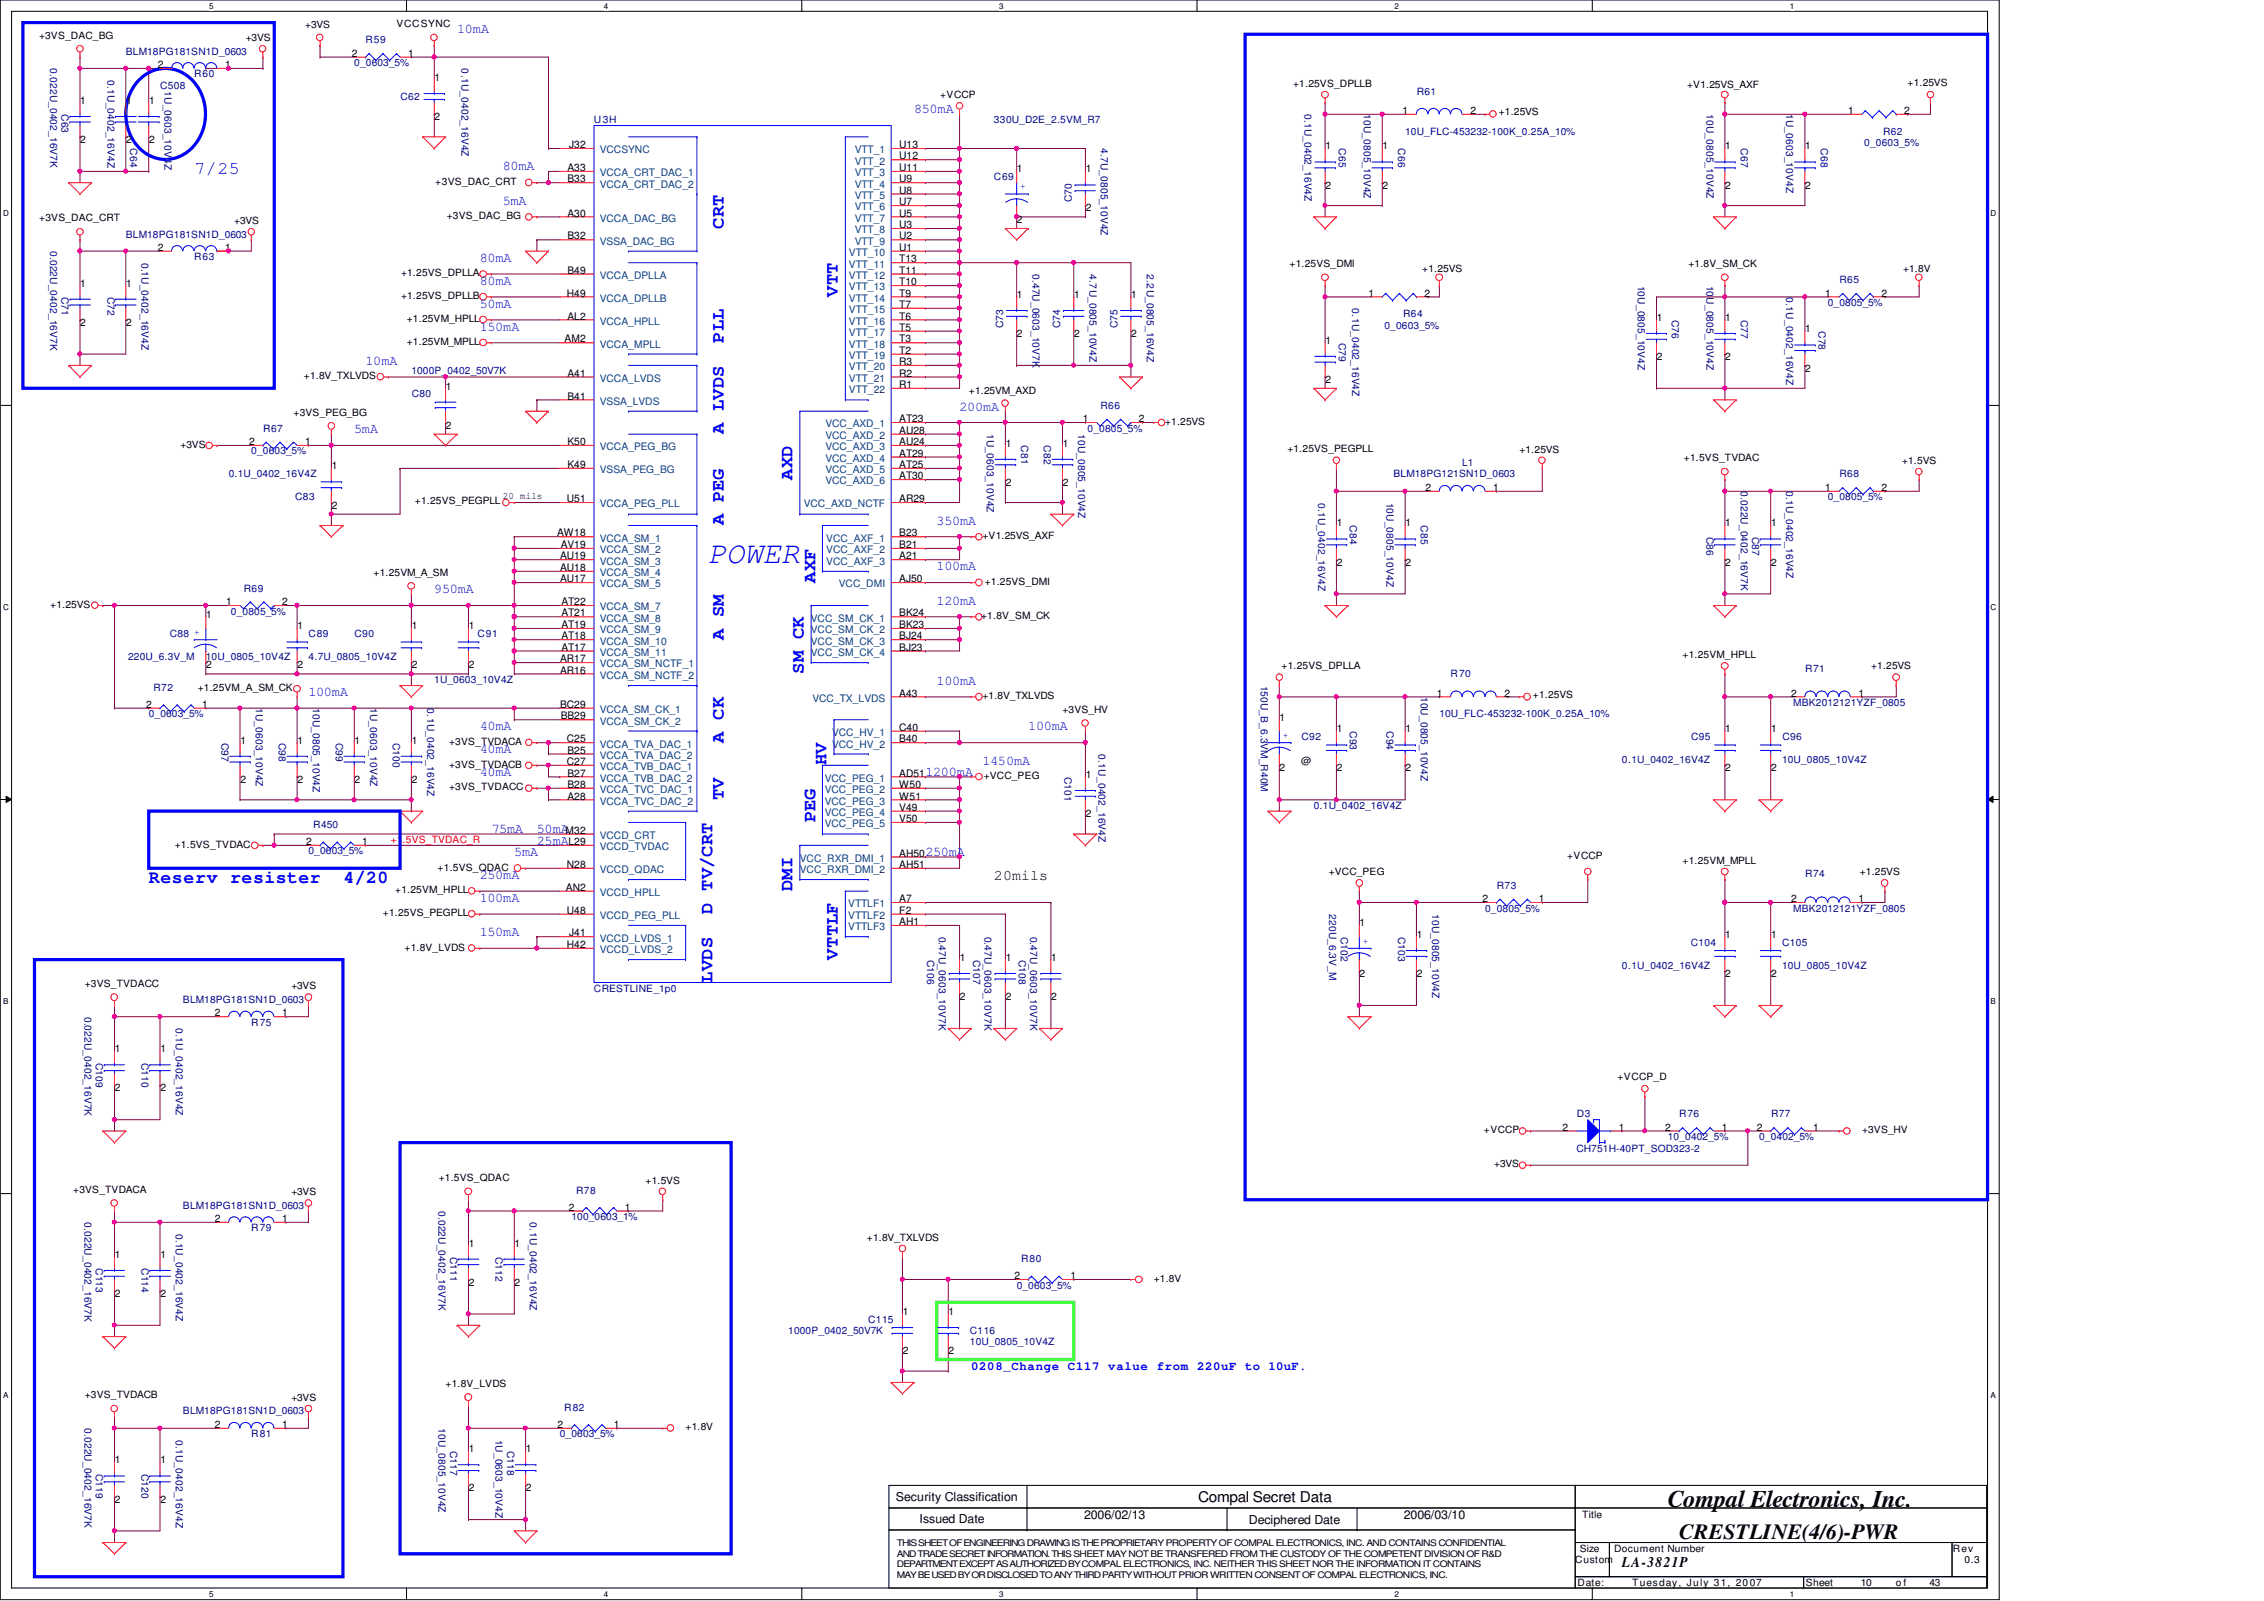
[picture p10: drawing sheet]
<svg xmlns="http://www.w3.org/2000/svg" width="297mm" height="210mm" viewBox="0 0 297 210" stroke-linecap="round" stroke-linejoin="round" font-family="sans-serif">
<defs><g id="words">
<text font-size="4" fill="#00f" x="92.9" y="73.8">POWER</text>
<text font-size="3.1" x="218.8" y="197.7">Compal Electronics, Inc.</text>
<text font-size="2.8" x="220.3" y="201.9">CRESTLINE(4/6)-PWR</text>
<g font-size="2.4" fill="#00f">
<text x="25.5" y="22.9">7/25</text>
<text x="95" y="30" transform="rotate(-90 95 30)">CRT</text>
<text x="109.9" y="38.9" transform="rotate(-90 109.9 38.9)">VTT</text>
<text x="95" y="45" transform="rotate(-90 95 45)">PLL</text>
<text x="95" y="56.9" transform="rotate(-90 95 56.9)">A LVDS</text>
<text x="104" y="62.9" transform="rotate(-90 104 62.9)">AXD</text>
<text x="95" y="68.9" transform="rotate(-90 95 68.9)">A PEG</text>
<text x="107" y="76.4" transform="rotate(-90 107 76.4)">AXF</text>
<text x="95" y="83.9" transform="rotate(-90 95 83.9)">A SM</text>
<text x="105.4" y="88.4" transform="rotate(-90 105.4 88.4)">SM CK</text>
<text x="95" y="97.4" transform="rotate(-90 95 97.4)">A CK</text>
<text x="108.5" y="100.4" transform="rotate(-90 108.5 100.4)">HV</text>
<text x="95" y="104.9" transform="rotate(-90 95 104.9)">TV</text>
<text x="107" y="107.9" transform="rotate(-90 107 107.9)">PEG</text>
<text x="19.5" y="115.8">Reserv resister</text>
<text x="45.1" y="115.8">4/20</text>
<text x="93.5" y="119.9" transform="rotate(-90 93.5 119.9)">D TV/CRT</text>
<text x="104" y="116.9" transform="rotate(-90 104 116.9)">DMI</text>
<text x="109.9" y="125.9" transform="rotate(-90 109.9 125.9)">VTTLF</text>
<text x="93.5" y="128.9" transform="rotate(-90 93.5 128.9)">LVDS</text>
</g>
<g font-size="1.9">
<text x="130.4" y="115.4">20mils</text>
<text x="157.2" y="197">Compal Secret Data</text>
<text x="212.8" y="205.6">LA-3821P</text>
</g>
<g font-size="1.8" fill="#00f">
<text x="60" y="4.4">10mA</text>
<text x="119.9" y="14.9">850mA</text>
<text x="66" y="22.4">80mA</text>
<text x="66" y="26.8">5mA</text>
<text x="62.9" y="34.3">80mA</text>
<text x="62.9" y="37.3">80mA</text>
<text x="62.9" y="40.3">50mA</text>
<text x="48" y="47.8">10mA</text>
<text x="62.9" y="43.3">150mA</text>
<text x="125.9" y="53.8">200mA</text>
<text x="46.5" y="56.8">5mA</text>
<text x="122.9" y="68.8">350mA</text>
<text x="57" y="77.8">950mA</text>
<text x="122.9" y="74.8">100mA</text>
<text x="122.9" y="79.3">120mA</text>
<text x="122.9" y="89.8">100mA</text>
<text x="40.5" y="91.3">100mA</text>
<text x="62.9" y="95.8">40mA</text>
<text x="134.9" y="95.8">100mA</text>
<text x="62.9" y="98.8">40mA</text>
<text x="62.9" y="101.8">40mA</text>
<text x="121.4" y="101.8">1200mA</text>
<text x="128.9" y="100.3">1450mA</text>
<text x="64.5" y="109.3">75mA</text>
<text x="67.5" y="112.3">5mA</text>
<text x="70.4" y="109.3">50mA</text>
<text x="70.4" y="110.8">25mA</text>
<text x="121.4" y="112.3">250mA</text>
<text x="62.9" y="115.3">250mA</text>
<text x="62.9" y="118.3">100mA</text>
<text x="62.9" y="122.8">150mA</text>
</g>
<g font-size="1.6" fill="#00f">
<text x="127.4" y="179.7">0208_Change</text>
<text x="140.1" y="179.7">C117</text>
<text x="145.4" y="179.7">value</text>
<text x="151.8" y="179.7">from 220uF to 10uF.</text>
</g>
<g font-size="1.6">
<text x="117.5" y="196.8">Security Classification</text>
<text x="120.6" y="199.7">Issued Date</text>
<text x="142.2" y="199.2">2006/02/13</text>
<text x="163.8" y="199.9">Deciphered Date</text>
<text x="184.2" y="199.2">2006/03/10</text>
</g>
<g font-size="1.4">
<text x="20.7" y="8.9">2</text>
<text x="29.5" y="8.9">1</text>
<text x="46.1" y="7.5">2</text>
<text x="53.5" y="7.5">1</text>
<text x="57" y="10.6">1</text>
<text x="10.5" y="13.6">1</text>
<text x="16.5" y="13.6">1</text>
<text x="19.6" y="13.6">1</text>
<text x="57" y="15.7">2</text>
<text x="184" y="14.9">1</text>
<text x="192.9" y="14.9">2</text>
<text x="242.5" y="14.9">1</text>
<text x="249.8" y="14.9">2</text>
<text x="10.5" y="18.8">2</text>
<text x="16.5" y="18.8">2</text>
<text x="19.6" y="18.8">2</text>
<text x="74.5" y="22.4">A33</text>
<text x="74.5" y="23.9">B33</text>
<text x="74.7" y="19.4">J32</text>
<text x="118" y="19.4">U13</text>
<text x="118" y="20.9">U12</text>
<text x="118" y="23.9">U9</text>
<text x="118" y="22.4">U11</text>
<text x="133.4" y="22.6">1</text>
<text x="142.4" y="22.6">1</text>
<text x="173.9" y="19.6">1</text>
<text x="181.4" y="19.6">1</text>
<text x="226.4" y="19.6">1</text>
<text x="236.9" y="19.6">1</text>
<text x="74.5" y="28.4">A30</text>
<text x="118" y="25.4">U8</text>
<text x="118" y="26.9">U7</text>
<text x="118" y="28.4">U5</text>
<text x="118" y="29.9">U3</text>
<text x="133.4" y="29.3">2</text>
<text x="142.4" y="27.7">2</text>
<text x="173.9" y="24.8">2</text>
<text x="181.4" y="24.8">2</text>
<text x="226.4" y="24.8">2</text>
<text x="236.9" y="24.8">2</text>
<text x="20.7" y="32.9">2</text>
<text x="29.5" y="32.9">1</text>
<text x="74.5" y="35.9">B49</text>
<text x="74.5" y="31.4">B32</text>
<text x="118" y="35.9">T11</text>
<text x="118" y="31.4">U2</text>
<text x="118" y="32.9">U1</text>
<text x="118" y="34.4">T13</text>
<text x="10.5" y="37.6">1</text>
<text x="16.5" y="37.6">1</text>
<text x="74.4" y="38.9">H49</text>
<text x="74.5" y="41.9">AL2</text>
<text x="118" y="40.4">T7</text>
<text x="118" y="41.9">T6</text>
<text x="118" y="37.4">T10</text>
<text x="118" y="38.9">T9</text>
<text x="133.4" y="39.1">1</text>
<text x="140.9" y="39.1">1</text>
<text x="148.4" y="39.1">1</text>
<text x="179.5" y="38.9">1</text>
<text x="186.9" y="38.9">2</text>
<text x="239.5" y="38.9">1</text>
<text x="246.8" y="38.9">2</text>
<text x="10.5" y="42.7">2</text>
<text x="16.5" y="42.7">2</text>
<text x="74.1" y="44.9">AM2</text>
<text x="118" y="46.4">T2</text>
<text x="118" y="47.9">R3</text>
<text x="118" y="43.4">T5</text>
<text x="118" y="44.9">T3</text>
<text x="133.4" y="44.2">2</text>
<text x="140.9" y="44.2">2</text>
<text x="148.4" y="44.2">2</text>
<text x="173.9" y="45.1">1</text>
<text x="217.4" y="42.1">1</text>
<text x="217.4" y="47.2">2</text>
<text x="226.4" y="42.1">1</text>
<text x="226.4" y="47.2">2</text>
<text x="236.9" y="43.6">1</text>
<text x="58.5" y="51.1">1</text>
<text x="74.5" y="49.4">A41</text>
<text x="74.5" y="52.4">B41</text>
<text x="118" y="49.4">R2</text>
<text x="118" y="50.9">R1</text>
<text x="173.9" y="50.2">2</text>
<text x="236.9" y="48.7">2</text>
<text x="32.7" y="58.4">2</text>
<text x="40" y="58.4">1</text>
<text x="58.5" y="56.2">2</text>
<text x="74.5" y="58.4">K50</text>
<text x="118" y="56.9">AU28</text>
<text x="118" y="58.4">AU24</text>
<text x="118" y="59.9">AT29</text>
<text x="118" y="55.4">AT23</text>
<text x="131.9" y="58.6">1</text>
<text x="139.4" y="58.6">1</text>
<text x="142.1" y="55.4">1</text>
<text x="149.4" y="55.4">2</text>
<text x="43.5" y="61.6">1</text>
<text x="74.4" y="65.9">U51</text>
<text x="74.5" y="61.4">K49</text>
<text x="118" y="61.4">AT25</text>
<text x="118" y="65.9">AR29</text>
<text x="118" y="62.9">AT30</text>
<text x="131.9" y="63.7">2</text>
<text x="139.4" y="63.7">2</text>
<text x="187" y="64.4">2</text>
<text x="195.9" y="64.4">1</text>
<text x="239.5" y="64.4">1</text>
<text x="246.8" y="64.4">2</text>
<text x="43.5" y="66.7">2</text>
<text x="73.1" y="70.4">AW18</text>
<text x="73.6" y="71.9">AV19</text>
<text x="118" y="70.4">B23</text>
<text x="118" y="71.9">B21</text>
<text x="175.4" y="69">1</text>
<text x="184.4" y="69">1</text>
<text x="226.4" y="69">1</text>
<text x="232.4" y="69">1</text>
<text x="73.5" y="73.4">AU19</text>
<text x="73.5" y="74.9">AU18</text>
<text x="73.5" y="76.4">AU17</text>
<text x="118" y="73.4">A21</text>
<text x="118" y="76.4">AJ50</text>
<text x="175.4" y="74.2">2</text>
<text x="184.4" y="74.2">2</text>
<text x="226.4" y="74.2">2</text>
<text x="232.4" y="74.2">2</text>
<text x="27" y="81.1">1</text>
<text x="29.7" y="79.4">1</text>
<text x="37" y="79.4">2</text>
<text x="39" y="82.5">1</text>
<text x="54" y="82.5">1</text>
<text x="61.5" y="82.5">1</text>
<text x="73.7" y="79.4">AT22</text>
<text x="73.7" y="80.9">AT21</text>
<text x="73.7" y="82.4">AT19</text>
<text x="73.7" y="83.9">AT18</text>
<text x="118" y="80.9">BK24</text>
<text x="118" y="82.4">BK23</text>
<text x="118" y="83.9">BJ24</text>
<text x="27" y="87.7">2</text>
<text x="39" y="87.7">2</text>
<text x="54" y="87.7">2</text>
<text x="61.5" y="87.7">2</text>
<text x="73.5" y="86.9">AR17</text>
<text x="73.5" y="88.3">AR16</text>
<text x="73.7" y="85.3">AT17</text>
<text x="118" y="85.3">BJ23</text>
<text x="19.2" y="92.8">2</text>
<text x="26.5" y="92.8">1</text>
<text x="73.5" y="92.8">BC29</text>
<text x="73.6" y="94.4">BB29</text>
<text x="118" y="91.4">A43</text>
<text x="118" y="95.8">C40</text>
<text x="167.9" y="94.5">1</text>
<text x="188.5" y="91.4">1</text>
<text x="197.4" y="91.4">2</text>
<text x="235" y="91.4">2</text>
<text x="243.8" y="91.4">1</text>
<text x="31.5" y="97.5">1</text>
<text x="39" y="97.5">1</text>
<text x="46.5" y="97.5">1</text>
<text x="54" y="97.5">1</text>
<text x="74.4" y="97.4">C25</text>
<text x="74.4" y="100.3">C27</text>
<text x="74.5" y="98.8">B25</text>
<text x="74.5" y="101.9">B27</text>
<text x="118" y="97.4">B40</text>
<text x="118" y="101.9">AD51</text>
<text x="167.9" y="101.2">2</text>
<text x="175.4" y="96.1">1</text>
<text x="175.4" y="101.2">2</text>
<text x="184.4" y="96.1">1</text>
<text x="184.4" y="101.2">2</text>
<text x="226.4" y="96.1">1</text>
<text x="226.4" y="101.2">2</text>
<text x="232.4" y="96.1">1</text>
<text x="232.4" y="101.2">2</text>
<text x="31.5" y="102.7">2</text>
<text x="39" y="102.7">2</text>
<text x="46.5" y="102.7">2</text>
<text x="54" y="102.7">2</text>
<text x="74.5" y="103.3">B28</text>
<text x="74.5" y="104.9">A28</text>
<text x="118" y="103.3">W50</text>
<text x="118" y="104.9">W51</text>
<text x="118" y="106.3">V49</text>
<text x="118" y="107.8">V50</text>
<text x="142.4" y="102">1</text>
<text x="142.4" y="107.2">2</text>
<text x="40.2" y="110.8">2</text>
<text x="47.5" y="110.8">1</text>
<text x="74.2" y="109.3">M32</text>
<text x="74.4" y="113.8">N28</text>
<text x="74.6" y="110.8">L29</text>
<text x="118" y="112.4">AH50</text>
<text x="118" y="113.8">AH51</text>
<text x="74.2" y="116.8">AN2</text>
<text x="74.4" y="119.8">U48</text>
<text x="118" y="118.3">A7</text>
<text x="118" y="119.8">F2</text>
<text x="194.5" y="118.3">2</text>
<text x="201.9" y="118.3">1</text>
<text x="235" y="118.3">2</text>
<text x="243.8" y="118.3">1</text>
<text x="74.4" y="124.3">H42</text>
<text x="74.7" y="122.8">J41</text>
<text x="118" y="121.3">AH1</text>
<text x="178.4" y="121.5">1</text>
<text x="185.9" y="123">1</text>
<text x="226.4" y="123">1</text>
<text x="232.4" y="123">1</text>
<text x="125.9" y="126">1</text>
<text x="125.9" y="131.1">2</text>
<text x="131.9" y="126">1</text>
<text x="131.9" y="131.1">2</text>
<text x="137.9" y="126">1</text>
<text x="137.9" y="131.1">2</text>
<text x="178.4" y="128.1">2</text>
<text x="185.9" y="128.1">2</text>
<text x="226.4" y="128.1">2</text>
<text x="232.4" y="128.1">2</text>
<text x="28.2" y="133.3">2</text>
<text x="37" y="133.3">1</text>
<text x="15.1" y="138">1</text>
<text x="15.1" y="143.1">2</text>
<text x="21" y="138">1</text>
<text x="21" y="143.1">2</text>
<text x="205" y="148.3">2</text>
<text x="212.4" y="148.3">1</text>
<text x="218.5" y="148.3">2</text>
<text x="225.9" y="148.3">1</text>
<text x="230.5" y="148.3">2</text>
<text x="237.9" y="148.3">1</text>
<text x="28.2" y="160.3">2</text>
<text x="37" y="160.3">1</text>
<text x="74.6" y="158.8">2</text>
<text x="82" y="158.8">1</text>
<text x="15.1" y="165">1</text>
<text x="21" y="165">1</text>
<text x="61.5" y="163.5">1</text>
<text x="67.5" y="163.5">1</text>
<text x="133.1" y="167.8">2</text>
<text x="140.5" y="167.8">1</text>
<text x="15.1" y="170.1">2</text>
<text x="21" y="170.1">2</text>
<text x="61.5" y="168.6">2</text>
<text x="67.5" y="168.6">2</text>
<text x="118.4" y="172.5">1</text>
<text x="124.5" y="172.5">1</text>
<text x="118.4" y="177.6">2</text>
<text x="124.5" y="177.6">2</text>
<text x="15.1" y="191.9">1</text>
<text x="21" y="191.9">1</text>
<text x="28.2" y="187.3">2</text>
<text x="37" y="187.3">1</text>
<text x="61.5" y="190.5">1</text>
<text x="69" y="190.5">1</text>
<text x="73.1" y="187.3">2</text>
<text x="80.5" y="187.3">1</text>
<text x="15.1" y="197.1">2</text>
<text x="21" y="197.1">2</text>
<text x="61.5" y="195.6">2</text>
<text x="69" y="195.6">2</text>
</g>
<g font-size="1.4" fill="#004080">
<text x="78.7" y="23.1">VCCA_CRT_DAC_1</text>
<text x="78.7" y="20.1">VCCSYNC</text>
<text x="112.1" y="20.1">VTT_1</text>
<text x="112.1" y="21.6">VTT_2</text>
<text x="112.1" y="23.1">VTT_3</text>
<text x="78.7" y="24.6">VCCA_CRT_DAC_2</text>
<text x="78.7" y="29.1">VCCA_DAC_BG</text>
<text x="112.1" y="24.6">VTT_4</text>
<text x="112.1" y="26.1">VTT_5</text>
<text x="112.1" y="27.6">VTT_6</text>
<text x="112.1" y="29.1">VTT_7</text>
<text x="78.7" y="32.1">VSSA_DAC_BG</text>
<text x="111.4" y="33.6">VTT_10</text>
<text x="111.4" y="35.1">VTT_11</text>
<text x="112.1" y="30.6">VTT_8</text>
<text x="112.1" y="32.1">VTT_9</text>
<text x="78.7" y="36.6">VCCA_DPLLA</text>
<text x="78.7" y="39.6">VCCA_DPLLB</text>
<text x="111.4" y="41.1">VTT_15</text>
<text x="111.4" y="36.6">VTT_12</text>
<text x="111.4" y="38.1">VTT_13</text>
<text x="111.4" y="39.6">VTT_14</text>
<text x="78.7" y="42.6">VCCA_HPLL</text>
<text x="78.7" y="45.6">VCCA_MPLL</text>
<text x="111.4" y="47.1">VTT_19</text>
<text x="111.4" y="42.6">VTT_16</text>
<text x="111.4" y="44.1">VTT_17</text>
<text x="111.4" y="45.6">VTT_18</text>
<text x="78.7" y="50.1">VCCA_LVDS</text>
<text x="78.7" y="53.1">VSSA_LVDS</text>
<text x="111.4" y="48.6">VTT_20</text>
<text x="111.4" y="50.1">VTT_21</text>
<text x="111.4" y="51.6">VTT_22</text>
<text x="78.7" y="59.1">VCCA_PEG_BG</text>
<text x="108.3" y="57.6">VCC_AXD_2</text>
<text x="108.3" y="59.1">VCC_AXD_3</text>
<text x="108.3" y="56">VCC_AXD_1</text>
<text x="78.7" y="62.1">VSSA_PEG_BG</text>
<text x="108.3" y="62.1">VCC_AXD_5</text>
<text x="108.3" y="60.6">VCC_AXD_4</text>
<text x="108.3" y="63.5">VCC_AXD_6</text>
<text x="78.7" y="66.5">VCCA_PEG_PLL</text>
<text x="78.7" y="71">VCCA_SM_1</text>
<text x="105.4" y="66.5">VCC_AXD_NCTF</text>
<text x="108.4" y="71">VCC_AXF_1</text>
<text x="78.7" y="72.6">VCCA_SM_2</text>
<text x="78.7" y="74">VCCA_SM_3</text>
<text x="78.7" y="75.6">VCCA_SM_4</text>
<text x="78.7" y="77">VCCA_SM_5</text>
<text x="108.4" y="72.6">VCC_AXF_2</text>
<text x="108.4" y="74">VCC_AXF_3</text>
<text x="110.1" y="77">VCC_DMI</text>
<text x="78.7" y="80.1">VCCA_SM_7</text>
<text x="78.7" y="81.5">VCCA_SM_8</text>
<text x="78.7" y="83.1">VCCA_SM_9</text>
<text x="106.4" y="81.5">VCC_SM_CK_1</text>
<text x="106.4" y="83.1">VCC_SM_CK_2</text>
<text x="78.7" y="84.5">VCCA_SM_10</text>
<text x="78.7" y="86">VCCA_SM_11</text>
<text x="78.7" y="87.5">VCCA_SM_NCTF_1</text>
<text x="78.7" y="89">VCCA_SM_NCTF_2</text>
<text x="106.4" y="84.5">VCC_SM_CK_3</text>
<text x="106.4" y="86">VCC_SM_CK_4</text>
<text x="78.7" y="93.5">VCCA_SM_CK_1</text>
<text x="78.7" y="95">VCCA_SM_CK_2</text>
<text x="106.6" y="92">VCC_TX_LVDS</text>
<text x="78.7" y="98">VCCA_TVA_DAC_1</text>
<text x="78.7" y="99.5">VCCA_TVA_DAC_2</text>
<text x="78.7" y="101">VCCA_TVB_DAC_1</text>
<text x="109.2" y="96.5">VCC_HV_1</text>
<text x="109.2" y="98">VCC_HV_2</text>
<text x="78.7" y="102.5">VCCA_TVB_DAC_2</text>
<text x="78.7" y="104">VCCA_TVC_DAC_1</text>
<text x="78.7" y="105.5">VCCA_TVC_DAC_2</text>
<text x="108.2" y="102.5">VCC_PEG_1</text>
<text x="108.2" y="104">VCC_PEG_2</text>
<text x="108.2" y="105.5">VCC_PEG_3</text>
<text x="108.2" y="107">VCC_PEG_4</text>
<text x="78.7" y="110">VCCD_CRT</text>
<text x="78.7" y="111.5">VCCD_TVDAC</text>
<text x="104.9" y="113">VCC_RXR_DMI_1</text>
<text x="108.2" y="108.5">VCC_PEG_5</text>
<text x="78.7" y="117.5">VCCD_HPLL</text>
<text x="78.7" y="114.5">VCCD_QDAC</text>
<text x="104.9" y="114.5">VCC_RXR_DMI_2</text>
<text x="111.3" y="119">VTTLF1</text>
<text x="78.7" y="120.5">VCCD_PEG_PLL</text>
<text x="78.7" y="123.5">VCCD_LVDS_1</text>
<text x="78.7" y="125">VCCD_LVDS_2</text>
<text x="111.3" y="120.5">VTTLF2</text>
<text x="111.3" y="122">VTTLF3</text>
</g>
<g font-size="1.3">
<text x="5.1" y="5.1">+3VS_DAC_BG</text>
<text x="32.3" y="5.4">+3VS</text>
<text x="40" y="3.7">+3VS</text>
<text x="52" y="3.6">VCCSYNC</text>
<text x="169.7" y="11.3">+1.25VS_DPLLB</text>
<text x="221.4" y="11.5">+V1.25VS_AXF</text>
<text x="250.3" y="11.2">+1.25VS</text>
<text x="123.4" y="12.9">+VCCP</text>
<text x="196.6" y="15.1">+1.25VS</text>
<text x="5.1" y="29">+3VS_DAC_CRT</text>
<text x="30.7" y="29.3">+3VS</text>
<text x="57.1" y="24.3">+3VS_DAC_CRT</text>
<text x="58.6" y="28.7">+3VS_DAC_BG</text>
<text x="169.2" y="35.1">+1.25VS_DMI</text>
<text x="186.6" y="35.6">+1.25VS</text>
<text x="221.5" y="35.1">+1.8V_SM_CK</text>
<text x="249.7" y="35.6">+1.8V</text>
<text x="52.6" y="39.2">+1.25VS_DPLLB</text>
<text x="52.6" y="36.2">+1.25VS_DPLLA</text>
<text x="53.4" y="45.2">+1.25VM_MPLL</text>
<text x="53.4" y="42.2">+1.25VM_HPLL</text>
<text x="39.9" y="49.7">+1.8V_TXLVDS</text>
<text x="127.1" y="51.7">+1.25VM_AXD</text>
<text x="23.7" y="58.7">+3VS</text>
<text x="38.5" y="54.5">+3VS_PEG_BG</text>
<text x="152.9" y="55.7">+1.25VS</text>
<text x="168.9" y="59.3">+1.25VS_PEGPLL</text>
<text x="199.3" y="59.5">+1.25VS</text>
<text x="66" y="65.5">20 mils</text>
<text x="220.9" y="60.5">+1.5VS_TVDAC</text>
<text x="249.6" y="60.8">+1.5VS</text>
<text x="54.4" y="66">+1.25VS_PEGPLL</text>
<text x="128.9" y="70.7">+V1.25VS_AXF</text>
<text x="49" y="75.5">+1.25VM_A_SM</text>
<text x="129.2" y="76.7">+1.25VS_DMI</text>
<text x="6.6" y="79.7">+1.25VS</text>
<text x="128.7" y="81.2">+1.8V_SM_CK</text>
<text x="168.1" y="87.8">+1.25VS_DPLLA</text>
<text x="220.8" y="86.3">+1.25VM_HPLL</text>
<text x="245.5" y="87.8">+1.25VS</text>
<text x="25.9" y="90.6">+1.25VM_A_SM_CK</text>
<text x="128.9" y="91.7">+1.8V_TXLVDS</text>
<text x="139.4" y="93.5">+3VS_HV</text>
<text x="201.1" y="91.5">+1.25VS</text>
<text x="58.9" y="97.7">+3VS_TVDACA</text>
<text x="58.9" y="100.7">+3VS_TVDACB</text>
<text x="170.7" y="100.2">@</text>
<text x="58.9" y="103.7">+3VS_TVDACC</text>
<text x="129.1" y="102.2">+VCC_PEG</text>
<text x="22.9" y="111.2">+1.5VS_TVDAC</text>
<text x="205.6" y="112.6">+VCCP</text>
<text x="220.8" y="113.3">+1.25VM_MPLL</text>
<text x="51.9" y="117.2">+1.25VM_HPLL</text>
<text x="57.4" y="114.2">+1.5VS_QDAC</text>
<text x="174.3" y="114.8">+VCC_PEG</text>
<text x="244" y="114.8">+1.25VS</text>
<text x="50.2" y="120.1">+1.25VS_PEGPLL</text>
<text x="53.1" y="124.7">+1.8V_LVDS</text>
<text x="11.1" y="129.5">+3VS_TVDACC</text>
<text x="38.2" y="129.8">+3VS</text>
<text x="212.2" y="141.6">+VCCP_D</text>
<text x="194.7" y="148.6">+VCCP</text>
<text x="244.3" y="148.6">+3VS_HV</text>
<text x="57.6" y="154.9">+1.5VS_QDAC</text>
<text x="84.7" y="155.2">+1.5VS</text>
<text x="196" y="153.1">+3VS</text>
<text x="9.6" y="156.4">+3VS_TVDACA</text>
<text x="38.2" y="156.7">+3VS</text>
<text x="113.7" y="162.7">+1.8V_TXLVDS</text>
<text x="151.4" y="168.1">+1.8V</text>
<text x="11.1" y="183.4">+3VS_TVDACB</text>
<text x="38.2" y="183.7">+3VS</text>
<text x="58.5" y="181.9">+1.8V_LVDS</text>
<text x="90" y="187.6">+1.8V</text>
<text x="207.3" y="203.5">Size</text>
<text x="207.6" y="199.1">Title</text>
<text x="211.8" y="203.5">Document Number</text>
<text x="256.2" y="203.5">Rev</text>
<text x="206.7" y="205">Custom</text>
<text x="207" y="208">Date:</text>
<text x="214.2" y="208">Tuesday, July 31, 2007</text>
<text x="236.9" y="208">Sheet</text>
<text x="244.1" y="208">10</text>
<text x="248.7" y="208">o f</text>
<text x="253.1" y="208">43</text>
<text x="257.8" y="205">0.3</text>
</g>
<g font-size="1.3" fill="#000080">
<text x="48" y="5.7">R59</text>
<text x="6.6" y="9" transform="rotate(90 6.6 9)">0.022U_0402_16V7K</text>
<text x="14.1" y="10.5" transform="rotate(90 14.1 10.5)">0.1U_0402_16V4Z</text>
<text x="16.5" y="7.2">BLM18PG181SN1D_0603</text>
<text x="21" y="11.6">C508</text>
<text x="21.6" y="12" transform="rotate(90 21.6 12)">1U_0603_10V4Z</text>
<text x="25.5" y="10.2">R60</text>
<text x="46.5" y="8.7">0_0603_5%</text>
<text x="60.5" y="9" transform="rotate(90 60.5 9)">0.1U_0402_16V4Z</text>
<text x="8.1" y="15" transform="rotate(90 8.1 15)">C63</text>
<text x="52.5" y="13.2">C62</text>
<text x="77.9" y="16.2">U3H</text>
<text x="130.4" y="16.2">330U_D2E_2.5VM_R7</text>
<text x="171.2" y="15" transform="rotate(90 171.2 15)">0.1U_0402_16V4Z</text>
<text x="178.9" y="15" transform="rotate(90 178.9 15)">10U_0805_10V4Z</text>
<text x="184.4" y="17.7">10U_FLC-453232-100K_0.25A_10%</text>
<text x="185.9" y="12.4">R61</text>
<text x="223.9" y="15" transform="rotate(90 223.9 15)">10U_0805_10V4Z</text>
<text x="234.4" y="15" transform="rotate(90 234.4 15)">1U_0603_10V4Z</text>
<text x="247.1" y="17.7">R62</text>
<text x="17.1" y="19.5" transform="rotate(90 17.1 19.5)">C64</text>
<text x="130.4" y="23.7">C69</text>
<text x="144.4" y="19.5" transform="rotate(90 144.4 19.5)">4.7U_0805_10V4Z</text>
<text x="175.6" y="19.5" transform="rotate(90 175.6 19.5)">C65</text>
<text x="183.4" y="19.5" transform="rotate(90 183.4 19.5)">C66</text>
<text x="228.4" y="19.5" transform="rotate(90 228.4 19.5)">C67</text>
<text x="238.9" y="19.5" transform="rotate(90 238.9 19.5)">C68</text>
<text x="244.6" y="19.1">0_0603_5%</text>
<text x="140.6" y="26.5" transform="rotate(-90 140.6 26.5)">C70</text>
<text x="6.6" y="32.9" transform="rotate(90 6.6 32.9)">0.022U_0402_16V7K</text>
<text x="16.5" y="31.2">BLM18PG181SN1D_0603</text>
<text x="18.6" y="34.5" transform="rotate(90 18.6 34.5)">0.1U_0402_16V4Z</text>
<text x="25.5" y="34.1">R63</text>
<text x="135.5" y="35.9" transform="rotate(90 135.5 35.9)">0.47U_0603_10V7K</text>
<text x="143" y="35.9" transform="rotate(90 143 35.9)">4.7U_0805_10V4Z</text>
<text x="150.4" y="35.9" transform="rotate(90 150.4 35.9)">2.2U_0805_16V4Z</text>
<text x="8.1" y="38.9" transform="rotate(90 8.1 38.9)">C71</text>
<text x="14.1" y="38.9" transform="rotate(90 14.1 38.9)">C72</text>
<text x="177.4" y="40.4" transform="rotate(90 177.4 40.4)">0.1U_0402_16V4Z</text>
<text x="184.1" y="41.6">R64</text>
<text x="214.9" y="37.5" transform="rotate(90 214.9 37.5)">10U_0805_10V4Z</text>
<text x="219.4" y="42" transform="rotate(90 219.4 42)">C76</text>
<text x="223.9" y="37.5" transform="rotate(90 223.9 37.5)">10U_0805_10V4Z</text>
<text x="228.4" y="42" transform="rotate(90 228.4 42)">C77</text>
<text x="234.4" y="38.9" transform="rotate(90 234.4 38.9)">0.1U_0402_16V4Z</text>
<text x="239.8" y="40.1">0_0805_5%</text>
<text x="241.3" y="37.1">R65</text>
<text x="131.6" y="43" transform="rotate(-90 131.6 43)">C73</text>
<text x="139.1" y="43" transform="rotate(-90 139.1 43)">C74</text>
<text x="146.6" y="43" transform="rotate(-90 146.6 43)">C75</text>
<text x="175.6" y="45" transform="rotate(90 175.6 45)">C79</text>
<text x="181.6" y="43.1">0_0603_5%</text>
<text x="238.6" y="43.4" transform="rotate(90 238.6 43.4)">C78</text>
<text x="54" y="49.1">1000P_0402_50V7K</text>
<text x="54" y="52.1">C80</text>
<text x="144.4" y="53.6">R66</text>
<text x="33" y="59.6">0_0603_5%</text>
<text x="34.5" y="56.6">R67</text>
<text x="129.5" y="56.9" transform="rotate(90 129.5 56.9)">1U_0603_10V4Z</text>
<text x="134" y="58.4" transform="rotate(90 134 58.4)">C81</text>
<text x="136.9" y="58.4" transform="rotate(90 136.9 58.4)">C82</text>
<text x="141.5" y="56.9" transform="rotate(90 141.5 56.9)">10U_0805_10V4Z</text>
<text x="142.7" y="56.6">0_0805_5%</text>
<text x="30" y="62.6">0.1U_0402_16V4Z</text>
<text x="38.7" y="65.6">C83</text>
<text x="172.9" y="65.9" transform="rotate(90 172.9 65.9)">0.1U_0402_16V4Z</text>
<text x="181.9" y="65.9" transform="rotate(90 181.9 65.9)">10U_0805_10V4Z</text>
<text x="182.8" y="62.6">BLM18PG121SN1D_0603</text>
<text x="191.9" y="61.1">L1</text>
<text x="228.4" y="64.4" transform="rotate(90 228.4 64.4)">0.022U_0402_16V7K</text>
<text x="234.4" y="64.4" transform="rotate(90 234.4 64.4)">0.1U_0402_16V4Z</text>
<text x="239.8" y="65.6">0_0805_5%</text>
<text x="241.3" y="62.6">R68</text>
<text x="177.1" y="68.9" transform="rotate(90 177.1 68.9)">C84</text>
<text x="186.4" y="68.9" transform="rotate(90 186.4 68.9)">C85</text>
<text x="223.9" y="70.4" transform="rotate(90 223.9 70.4)">C86</text>
<text x="229.9" y="70.4" transform="rotate(90 229.9 70.4)">C87</text>
<text x="32" y="77.6">R69</text>
<text x="22.3" y="83.6">C88 +</text>
<text x="30.3" y="80.6">0_0805_5%</text>
<text x="40.5" y="83.6">C89</text>
<text x="46.5" y="83.6">C90</text>
<text x="62.6" y="83.6">C91</text>
<text x="16.8" y="86.6">220U_6.3V_M</text>
<text x="27" y="86.6">10U_0805_10V4Z</text>
<text x="40.5" y="86.6">4.7U_0805_10V4Z</text>
<text x="57" y="89.6">1U_0603_10V4Z</text>
<text x="165.4" y="89.9" transform="rotate(90 165.4 89.9)">150U_B_6.3VM_R40M</text>
<text x="190.3" y="88.9">R70</text>
<text x="236.9" y="88.1">R71</text>
<text x="19.5" y="94.1">0_0603_5%</text>
<text x="20.1" y="90.6">R72</text>
<text x="33.6" y="92.9" transform="rotate(90 33.6 92.9)">1U_0603_10V4Z</text>
<text x="41.1" y="92.9" transform="rotate(90 41.1 92.9)">10U_0805_10V4Z</text>
<text x="48.6" y="92.9" transform="rotate(90 48.6 92.9)">1U_0603_10V4Z</text>
<text x="56" y="92.9" transform="rotate(90 56 92.9)">0.1U_0402_16V4Z</text>
<text x="177.1" y="95.9" transform="rotate(90 177.1 95.9)">C93</text>
<text x="181.9" y="95.9" transform="rotate(90 181.9 95.9)">C94</text>
<text x="186.4" y="91.4" transform="rotate(90 186.4 91.4)">10U_0805_10V4Z</text>
<text x="188.8" y="94.1">10U_FLC-453232-100K_0.25A_10%</text>
<text x="235.3" y="92.6">MBK2012121YZF_0805</text>
<text x="29.1" y="97.4" transform="rotate(90 29.1 97.4)">C97</text>
<text x="36.6" y="97.4" transform="rotate(90 36.6 97.4)">C98</text>
<text x="44.1" y="97.4" transform="rotate(90 44.1 97.4)">C99</text>
<text x="51.6" y="97.4" transform="rotate(90 51.6 97.4)">C100</text>
<text x="139.7" y="101.9" transform="rotate(90 139.7 101.9)">C101</text>
<text x="144.1" y="98.9" transform="rotate(90 144.1 98.9)">0.1U_0402_16V4Z</text>
<text x="170.8" y="97.1">C92</text>
<text x="212.8" y="100.1">0.1U_0402_16V4Z</text>
<text x="221.9" y="97.1">C95</text>
<text x="233.8" y="100.1">10U_0805_10V4Z</text>
<text x="233.8" y="97.1">C96</text>
<text x="172.4" y="106.1">0.1U_0402_16V4Z</text>
<text x="40.5" y="112.1">0_0603_5%</text>
<text x="41.1" y="108.6">R450</text>
<text x="174.4" y="119.9" transform="rotate(90 174.4 119.9)">220U_6.3V_M</text>
<text x="187.9" y="119.9" transform="rotate(90 187.9 119.9)">10U_0805_10V4Z</text>
<text x="194.9" y="119.5">0_0805_5%</text>
<text x="196.4" y="116.5">R73</text>
<text x="235.3" y="119.5">MBK2012121YZF_0805</text>
<text x="236.9" y="115.1">R74</text>
<text x="121.7" y="125.9" transform="rotate(90 121.7 125.9)">C106</text>
<text x="123.2" y="122.9" transform="rotate(90 123.2 122.9)">0.47U_0603_10V7K</text>
<text x="127.7" y="125.9" transform="rotate(90 127.7 125.9)">C107</text>
<text x="129.2" y="122.9" transform="rotate(90 129.2 122.9)">0.47U_0603_10V7K</text>
<text x="133.7" y="125.9" transform="rotate(90 133.7 125.9)">C108</text>
<text x="135.2" y="122.9" transform="rotate(90 135.2 122.9)">0.47U_0603_10V7K</text>
<text x="175.9" y="122.9" transform="rotate(90 175.9 122.9)">C102</text>
<text x="183.4" y="122.9" transform="rotate(90 183.4 122.9)">C103</text>
<text x="221.8" y="124">C104</text>
<text x="233.8" y="124">C105</text>
<text x="24" y="131.5">BLM18PG181SN1D_0603</text>
<text x="77.9" y="130">CRESTLINE_1p0</text>
<text x="212.8" y="127">0.1U_0402_16V4Z</text>
<text x="233.8" y="127">10U_0805_10V4Z</text>
<text x="11.1" y="133.3" transform="rotate(90 11.1 133.3)">0.022U_0402_16V7K</text>
<text x="23.1" y="134.9" transform="rotate(90 23.1 134.9)">0.1U_0402_16V4Z</text>
<text x="33" y="134.5">R75</text>
<text x="12.6" y="139.4" transform="rotate(90 12.6 139.4)">C109</text>
<text x="18.6" y="139.4" transform="rotate(90 18.6 139.4)">C110</text>
<text x="206.9" y="146.5">D3</text>
<text x="218.8" y="149.5">10_0402_5%</text>
<text x="220.3" y="146.5">R76</text>
<text x="230.8" y="149.5">0_0402_5%</text>
<text x="232.4" y="146.5">R77</text>
<text x="206.8" y="151">CH751H-40PT_SOD323-2</text>
<text x="11.1" y="160.3" transform="rotate(90 11.1 160.3)">0.022U_0402_16V7K</text>
<text x="23.1" y="161.8" transform="rotate(90 23.1 161.8)">0.1U_0402_16V4Z</text>
<text x="24" y="158.5">BLM18PG181SN1D_0603</text>
<text x="33" y="161.5">R79</text>
<text x="57.5" y="158.8" transform="rotate(90 57.5 158.8)">0.022U_0402_16V7K</text>
<text x="69.5" y="160.3" transform="rotate(90 69.5 160.3)">0.1U_0402_16V4Z</text>
<text x="75" y="160">100_0603_1%</text>
<text x="75.6" y="156.6">R78</text>
<text x="12.6" y="166.3" transform="rotate(90 12.6 166.3)">C113</text>
<text x="18.6" y="166.3" transform="rotate(90 18.6 166.3)">C114</text>
<text x="59.1" y="164.8" transform="rotate(90 59.1 164.8)">C111</text>
<text x="65" y="164.8" transform="rotate(90 65 164.8)">C112</text>
<text x="134" y="165.6">R80</text>
<text x="113.9" y="173.5">C115</text>
<text x="133.4" y="169">0_0603_5%</text>
<text x="103.4" y="175">1000P_0402_50V7K</text>
<text x="127.3" y="175">C116</text>
<text x="127.3" y="176.4">10U_0805_10V4Z</text>
<text x="24" y="185.5">BLM18PG181SN1D_0603</text>
<text x="74" y="185">R82</text>
<text x="11.1" y="187.3" transform="rotate(90 11.1 187.3)">0.022U_0402_16V7K</text>
<text x="23.1" y="188.8" transform="rotate(90 23.1 188.8)">0.1U_0402_16V4Z</text>
<text x="33" y="188.5">R81</text>
<text x="57.5" y="187.3" transform="rotate(90 57.5 187.3)">10U_0805_10V4Z</text>
<text x="59.1" y="190.3" transform="rotate(90 59.1 190.3)">C117</text>
<text x="65" y="188.8" transform="rotate(90 65 188.8)">1U_0603_10V4Z</text>
<text x="66.5" y="190.3" transform="rotate(90 66.5 190.3)">C118</text>
<text x="73.4" y="188.5">0_0603_5%</text>
<text x="12.6" y="193.3" transform="rotate(90 12.6 193.3)">C119</text>
<text x="18.6" y="193.3" transform="rotate(90 18.6 193.3)">C120</text>
</g>
<g font-size="1.3" fill="#00f">
<text x="133.9" y="24.8">+</text>
<text x="168.3" y="96.8">+</text>
<text x="178.8" y="123.8">+</text>
</g>
<text font-size="1.3" fill="#f00" x="51.3" y="110.6">+1.5VS_TVDAC_R</text>
<g font-size="1.2">
<text x="117.7" y="202.8">THIS SHEET OF ENGINEERING DRAWING IS THE PROPRIETARY PROPERTY OF COMPAL ELECTRONICS, INC. AND CONTAINS CONFIDENTIAL</text>
<text x="117.7" y="205.6">DEPARTMENT EXCEPT AS AUTHORIZED BY COMPAL ELECTRONICS, INC. NEITHER THIS SHEET NOR THE INFORMATION ITCONTAINS</text>
<text x="117.7" y="204.2">AND TRADE SECRET INFORMATION. THIS SHEET MAY NOT BE TRANSFERED FROM THE CUSTODY OF THE COMPETENT DIVISION OF R&amp;D</text>
<text x="117.7" y="207">MAY BE USED BY OR DISCLOSED TO ANY THIRD PARTY WITHOUT PRIOR WRITTEN CONSENT OF COMPAL ELECTRONICS, INC.</text>
</g>
<g font-size="1.1">
<text x="27.4" y="1.1">5</text>
<text x="79.2" y="1.1">4</text>
<text x="131.1" y="1.1">3</text>
<text x="183" y="1.1">2</text>
<text x="234.8" y="1.1">1</text>
<text x=".4" y="28.3">D</text>
<text x="261.2" y="28.3">D</text>
<text x=".4" y="80">C</text>
<text x="261.2" y="80">C</text>
<text x=".4" y="131.7">B</text>
<text x="261.2" y="131.7">B</text>
<text x=".4" y="183.3">A</text>
<text x="261.2" y="183.3">A</text>
<text x="27.4" y="209.4">5</text>
<text x="79.2" y="209.4">4</text>
<text x="131.1" y="209.4">3</text>
<text x="183" y="209.4">2</text>
<text x="234.8" y="209.4">1</text>
</g>
</g></defs>
<path d="M0 0h262.3v209.8h-262.3zM1.5 1.5h259.3v206.8h-259.3z" fill="none" stroke="#000" stroke-width=".13"/>
<g fill="#fff">
<path d="M27.4 .2h.6v1.2h-.6z"/>
<path d="M27.4 208.4h.6v1.2h-.6z"/>
</g>
<path d="M53.3 0v1.5M53.3 208.3v1.5" fill="none" stroke="#000" stroke-width=".13"/>
<g fill="#fff">
<path d="M79.2 .2h.6v1.2h-.6z"/>
<path d="M79.2 208.4h.6v1.2h-.6z"/>
</g>
<path d="M105.2 0v1.5M105.2 208.3v1.5" fill="none" stroke="#000" stroke-width=".13"/>
<g fill="#fff">
<path d="M131.1 .2h.6v1.2h-.6z"/>
<path d="M131.1 208.4h.6v1.2h-.6z"/>
</g>
<path d="M157.1 0v1.5M157.1 208.3v1.5" fill="none" stroke="#000" stroke-width=".13"/>
<g fill="#fff">
<path d="M183 .2h.6v1.2h-.6z"/>
<path d="M183 208.4h.6v1.2h-.6z"/>
</g>
<path d="M208.9 0v1.5M208.9 208.3v1.5" fill="none" stroke="#000" stroke-width=".13"/>
<g fill="#fff">
<path d="M234.8 .2h.6v1.2h-.6z"/>
<path d="M234.8 208.4h.6v1.2h-.6z"/>
<path d="M.4 27.3h.8v1.2h-.8z"/>
<path d="M261.2 27.3h.7v1.2h-.7z"/>
<path d="M.4 79h.8v1.2h-.8z"/>
<path d="M261.2 79h.7v1.2h-.7z"/>
</g>
<path d="M0 53.2h1.5M260.8 53.2h1.5" fill="none" stroke="#000" stroke-width=".13"/>
<g fill="#fff">
<path d="M.4 130.7h.7v1.2h-.7z"/>
<path d="M261.2 130.7h.7v1.2h-.7z"/>
</g>
<path d="M0 104.9h1.5M.8 104.4l.7 .5-.7 .3zM260.8 104.9l.7-.5v.8zM260.8 104.9h1.5" fill="none" stroke="#000" stroke-width=".13"/>
<path d="M.8 104.4l.7 .5-.7 .3zM260.8 104.9l.7-.5v.8z" fill="#000"/>
<g fill="#fff">
<path d="M.4 182.4h.7v1.2h-.7z"/>
<path d="M261.2 182.4h.7v1.2h-.7z"/>
</g>
<g fill="none" stroke="#000" stroke-width=".13">
<path d="M0 156.5h1.5M260.8 156.5h1.5M116.6 194.8h90.1v3h-90.1zM116.6 197.8h90.1v2.9h-90.1zM134.7 197.8h.1M134.7 194.8v5.9M161 197.8v2.9M178.1 197.8v2.9M206.7 194.8h53.9v3h-53.9zM206.7 197.8h53.9v4.5h-53.9zM116.6 200.7h90.1v7.6h-90.1zM134.7 200.7h.1"/>
<path d="M161 200.7h.1M178.1 200.7h.1M206.7 202.3h4.5v4.5h-4.5zM206.7 206.8h29.9v1.5h-29.9zM211.2 202.3h44.9v4.5h-44.9zM236.6 206.8h24v1.5h-24zM256.1 202.3h4.5v4.5h-4.5z"/>
</g>
<g fill="none" stroke="#800040" stroke-width=".13">
<path d="M10.5 9h.1M10.5 7.5h.1M10.5 17.9h.1M10.5 9h10.5M10.5 7.5v6M10.5 17.9v6.1M16.5 9h.1M16.5 17.9h.1M16.5 9v4.5M16.5 17.9v4.6M19.5 9h.1M19.5 9v4.5"/>
<path d="M19.5 17.9v4.6M27 9h.1M27 9h7.5M30 9h.1M34.5 9h.1M34.5 7.5v1.5M42 6h.1M42 7.5h.1M42 6v1.5M42 7.5h4.5M54 7.5h.1M54 7.5h18"/>
<path d="M57 7.5h.1M57 6h.1M57 15h.1M57 6v4.5M57 15v2.9M72 7.5h.1M72 19.5h.1M72 19.5h1.4M72 7.5v12M121.4 19.5h.1M121.4 19.5h21M125.9 19.5h.1"/>
<path d="M125.9 15v35.9h-4.5M133.4 19.5h.1M133.4 19.5v3M142.4 19.5h.1M142.4 19.5v3M173.9 15h.1M173.9 13.5h.1M173.9 13.5v6M173.9 15h10.5M181.4 15h.1M181.4 15v4.5M193.3 15h1.6"/>
<path d="M194.9 15h.1M226.3 15h.1M226.3 13.5h.1M226.3 13.5v6M226.3 15h16.5M236.8 15h.1M236.8 15v4.5M250.3 15h.1M253.3 13.5h.1M253.3 13.5v1.5h-3M10.5 32.9h.1M10.5 31.5h.1"/>
<path d="M10.5 22.5h.1M10.5 22.5h9M10.5 32.9h10.5M10.5 31.5v6M16.5 32.9h.1M16.5 22.5h.1M16.5 32.9v4.6M19.5 22.5h.1M28.5 32.9h.1M30 32.9h.1M33 31.5h.1M33 31.5v1.4h-4.5"/>
<path d="M64.5 35.9h.1M64.5 38.9h.1M64.5 38.9h8.9M64.5 35.9h8.9M70.4 31.5h.1M70.4 28.4h.1M70.4 24h.1M70.4 28.4h3M70.4 24h3M70.4 31.5h3M70.4 31.5v1.4M72 24h.1"/>
<path d="M72 22.5h.1M72 22.5h1.4M72 22.5v1.5M121.4 37.5h.1M121.4 28.4h.1M121.4 38.9h.1M121.4 30h.1M121.4 24h.1M121.4 34.5h.1M121.4 22.5h.1M121.4 32.9h.1M121.4 25.4h.1"/>
<path d="M121.4 27h.1M121.4 31.5h.1M121.4 35.9h.1M121.4 21h.1M121.4 34.5h27v4.4M121.4 37.5h4.5M121.4 28.4h4.5M121.4 38.9h4.5M121.4 30h4.5M121.4 24h4.5M121.4 22.5h4.5M121.4 32.9h4.5"/>
<path d="M121.4 25.4h4.5M121.4 27h4.5M121.4 31.5h4.5M121.4 35.9h4.5M121.4 21h4.5M125.9 34.5h.1M125.9 25.4h.1M125.9 37.5h.1M125.9 22.5h.1M125.9 31.5h.1M125.9 27h.1M125.9 35.9h.1"/>
<path d="M125.9 21h.1M125.9 28.4h.1M125.9 24h.1M125.9 32.9h.1M125.9 30h.1M125.9 38.9h.1M133.4 34.5h.1M133.4 38.9h.1M133.4 28.4h.1M133.4 28.4v1.6M133.4 34.5v4.4M133.4 28.4h9"/>
<path d="M140.9 34.5h.1M140.9 38.9h.1M140.9 34.5v4.4M142.4 22.5h.1M142.4 28.4h.1M142.4 27h.1M142.4 27v1.4M148.4 38.9h.1M173.9 27h.1M173.9 38.9h.1M173.9 37.5h.1M173.9 24h.1"/>
<path d="M173.9 38.9h6M173.9 27h7.5M173.9 24v4.4M173.9 37.5v7.5M181.4 27h.1M181.4 24h.1M181.4 24v3M187.4 38.9h.1M188.8 37.5h.1M188.8 37.5v1.4h-1.4M217.3 38.9h.1M217.3 38.9h22.5"/>
<path d="M217.3 38.9v3.1M226.3 27h.1M226.3 38.9h.1M226.3 37.5h.1M226.3 24h.1M226.3 24v4.4M226.3 37.5v4.5M236.8 38.9h.1M236.8 24h.1M236.8 24v3h-10.5M236.8 38.9v4.5M247.3 38.9h.1"/>
<path d="M251.8 37.5h.1M251.8 37.5v1.4h-4.5M10.5 46.4h.1M10.5 42h.1M10.5 42v5.9M16.5 42h.1M16.5 42v4.4h-6M28.5 58.4h.1M28.5 58.4h4.5M40.5 58.4h.1M40.5 58.4h32.9M43.5 58.4h.1"/>
<path d="M43.5 56.9h.1M43.5 56.9v4.5M51 49.4h.1M51 49.4h22.4M58.5 49.4h.1M58.5 55.4h.1M58.5 49.4v1.5M58.5 55.4v1.5M64.5 42h.1M64.5 45h.1M64.5 42h8.9M64.5 45h8.9"/>
<path d="M70.4 52.5h.1M70.4 52.5h3M70.4 52.5v1.4M121.4 46.4h.1M121.4 47.9h.1M121.4 49.4h.1M121.4 42h.1M121.4 43.4h.1M121.4 45h.1M121.4 59.9h.1M121.4 58.4h.1M121.4 56.9h.1"/>
<path d="M121.4 55.4h.1M121.4 50.9h.1M121.4 40.4h.1M121.4 58.4h4.5M121.4 55.4h21M121.4 46.4h4.5M121.4 47.9h4.5M121.4 49.4h4.5M121.4 42h4.5M121.4 43.4h4.5M121.4 45h4.5M121.4 59.9h4.5"/>
<path d="M121.4 56.9h4.5M121.4 40.4h4.5M125.9 47.9h.1M125.9 40.4h.1M125.9 46.4h.1M125.9 43.4h.1M125.9 42h.1M125.9 45h.1M125.9 59.9h.1M125.9 58.4h.1M125.9 56.9h.1M125.9 55.4h.1"/>
<path d="M125.9 49.4h.1M125.9 55.4v10.5h-4.5M131.9 55.4h.1M131.9 53.9h.1M131.9 53.9v4.5M133.4 47.9h.1M133.4 43.4v4.5M133.4 47.9h15M139.4 55.4h.1M139.4 55.4v3M140.9 47.9h.1M140.9 43.4v4.5"/>
<path d="M142.4 55.4h.1M148.4 47.9h.1M148.4 43.4v6M149.9 55.4h.1M149.9 55.4h1.5M173.9 49.4h.1M173.9 49.4v1.5M217.3 42h.1M217.3 46.4h.1M217.3 50.9h.1M217.3 46.4v4.5M226.3 46.4h.1"/>
<path d="M226.3 50.9h.1M226.3 46.4v6.1M236.8 47.9h.1M236.8 47.9v3h-19.5M13.5 79.4h.1M13.5 79.4h16.5M15 79.4h.1M15 79.4v13.5M27 79.4h.1M27 79.4v1.5M37.5 79.4h35.9M39 79.4h.1"/>
<path d="M39 79.4v3M43.5 65.9h.1M43.5 67.4h.1M43.5 65.9v3M52.5 61.4h.1M52.5 61.4v6h-9M52.5 61.4h20.9M54 77.9h.1M54 79.4h.1M54 77.9v4.5M61.5 79.4h.1M61.5 79.4v3"/>
<path d="M67.5 73.4h.1M67.5 65.9h.1M67.5 70.4h.1M67.5 79.4h.1M67.5 76.4h.1M67.5 74.9h.1M67.5 71.9h.1M67.5 70.4h5.9M67.5 65.9h5.9M67.5 70.4v18M67.5 76.4h5.9M67.5 74.9h5.9"/>
<path d="M67.5 73.4h5.9M67.5 71.9h5.9M121.4 70.4h.1M121.4 65.9h.1M121.4 62.9h.1M121.4 61.4h.1M121.4 73.4h.1M121.4 71.9h.1M121.4 76.4h.1M121.4 70.4h6M121.4 62.9h4.5M121.4 76.4h6"/>
<path d="M121.4 71.9h4.5M121.4 61.4h4.5M125.9 70.4h.1M125.9 62.9h.1M125.9 61.4h.1M125.9 71.9h.1M125.9 70.4v3h-4.5M131.9 65.9h.1M131.9 62.9h.1M131.9 65.9h7.5M131.9 62.9v3M139.4 62.9h.1"/>
<path d="M139.4 65.9h.1M139.4 62.9v4.5M175.3 64.4h.1M175.3 61.4h.1M175.3 77.9h.1M175.3 73.4h.1M175.3 61.4v7.5M175.3 73.4v6M175.3 64.4h12.1M184.4 64.4h.1M184.4 73.4h.1M184.4 64.4v4.5"/>
<path d="M184.4 73.4v4.5h-9.1M196.3 64.4h.1M202.3 61.4h.1M202.3 61.4v3h-6M226.3 64.4h.1M226.3 62.9h.1M226.3 73.4h.1M226.3 77.9h.1M226.3 64.4h13.5M226.3 62.9v6M226.3 73.4v6M232.3 64.4h.1"/>
<path d="M232.3 73.4h.1M232.3 64.4v4.5M232.3 73.4v4.5h-6M247.3 64.4h.1M251.8 62.9h.1M251.8 62.9v1.5h-4.5M15 92.9h.1M15 92.9h4.5M19.5 92.9h.1M27 92.9h.1M27 86.9h.1M27 88.4h.1"/>
<path d="M27 88.4h34.5M27 86.9v1.5M27 92.9h46.4M31.5 92.9h.1M31.5 92.9v4.5M39 88.4h.1M39 92.9h.1M39 97.4h.1M39 86.9v1.5M39 91.4v6M46.5 92.9h.1M46.5 92.9v4.5"/>
<path d="M54 88.4h.1M54 92.9h.1M54 86.9h.1M54 86.9v3M54 92.9v4.5M61.5 86.9h.1M61.5 88.4h.1M61.5 86.9v1.5M67.5 82.4h.1M67.5 85.4h.1M67.5 83.9h.1M67.5 80.9h.1"/>
<path d="M67.5 88.4h.1M67.5 86.9h.1M67.5 92.9h.1M67.5 94.4h.1M67.5 92.9v1.5M67.5 85.4h5.9M67.5 83.9h5.9M67.5 82.4h5.9M67.5 80.9h5.9M67.5 88.4h5.9M67.5 86.9h5.9M67.5 94.4h5.9"/>
<path d="M70.4 97.4h.1M70.4 97.4h3M72 97.4h.1M72 98.9h.1M72 97.4v1.5M72 98.9h1.4M121.4 97.4h.1M121.4 80.9h.1M121.4 85.4h.1M121.4 82.4h.1M121.4 83.9h.1M121.4 95.9h.1"/>
<path d="M121.4 91.4h.1M121.4 83.9h4.5M121.4 82.4h4.5M121.4 80.9h6M121.4 97.4h21M121.4 95.9h4.5M121.4 91.4h6M125.9 83.9h.1M125.9 97.4h.1M125.9 82.4h.1M125.9 80.9h.1M125.9 95.9h.1"/>
<path d="M125.9 80.9v4.5h-4.5M125.9 95.9v1.5M142.4 95.9h.1M142.4 97.4h.1M142.4 95.9v6M167.8 89.9h.1M167.8 91.4h.1M167.8 91.4h21M167.8 89.9v4.5M175.3 91.4h.1M175.3 91.4v4.5M184.4 91.4h.1"/>
<path d="M184.4 91.4v4.5M188.8 91.4h.1M197.8 91.4h.1M197.8 91.4h1.5M226.3 91.4h.1M226.3 88.4h.1M226.3 91.4h9M226.3 88.4v7.5M232.3 91.4h.1M232.3 91.4v4.5M244.3 91.4h.1M248.8 89.9h.1"/>
<path d="M248.8 89.9v1.5h-4.5M31.5 104.9h.1M31.5 104.9h22.5M31.5 101.9v3M34.5 110.9h.1M34.5 110.9h6M36 109.4h.1M36 110.9h.1M36 109.4h37.4M36 109.4v1.5M39 101.9h.1M39 104.9h.1"/>
<path d="M39 101.9v3M46.5 104.9h.1M46.5 101.9v3M48 110.9h.1M48 110.9h25.4M54 106.4h.1M54 104.9h.1M54 101.9v4.5M62.9 119.9h.1M62.9 116.9h.1M62.9 119.9h10.5M62.9 116.9h10.5"/>
<path d="M69 113.9h.1M69 113.9h4.4M70.4 103.4h.1M70.4 100.4h.1M70.4 103.4h3M70.4 100.4h3M72 103.4h.1M72 100.4h.1M72 104.9h.1M72 104.9h1.4M72 100.4v1.5h1.4M72 103.4v1.5"/>
<path d="M73.4 101.9h.1M121.4 101.9h.1M121.4 118.4h.1M121.4 119.9h.1M121.4 104.9h.1M121.4 107.9h.1M121.4 112.4h.1M121.4 103.4h.1M121.4 113.9h.1M121.4 106.4h.1M121.4 104.9h4.5M121.4 101.9h6"/>
<path d="M121.4 118.4h16.5M121.4 119.9h10.5M121.4 103.4h4.5M121.4 107.9h4.5M121.4 112.4h4.5M121.4 106.4h4.5M125.9 104.9h.1M125.9 112.4h.1M125.9 103.4h.1M125.9 106.4h.1M125.9 101.9h.1M125.9 101.9v12h-4.5"/>
<path d="M131.9 119.9h.1M131.9 119.9v6M137.9 118.4h.1M137.9 118.4v7.5M142.4 106.4h.1M142.4 106.4v3M167.8 104.9h.1M167.8 100.4v6M175.3 100.4h.1M175.3 104.9h.1M175.3 100.4v4.5M178.3 118.4h.1"/>
<path d="M178.3 116.9h.1M178.3 118.4h16.6M178.3 116.9v4.5M184.4 100.4h.1M184.4 100.4v4.5h-16.6M185.8 118.4h.1M185.8 118.4v4.5M202.3 118.4h.1M208.3 115.4h.1M208.3 115.4v3h-6M226.3 118.4h.1M226.3 115.4h.1"/>
<path d="M226.3 100.4h.1M226.3 118.4h9M226.3 100.4v4.5M226.3 115.4v7.5M232.3 100.4h.1M232.3 118.4h.1M232.3 100.4v4.5M232.3 118.4v4.5M244.3 118.4h.1M247.3 116.9h.1M247.3 116.9v1.5h-3M15 133.3h.1"/>
<path d="M15 131.9h.1M15 131.9v5.9M15 133.3h13.5M21 133.3h.1M21 133.3v4.5M37.5 133.3h.1M40.5 131.9h.1M40.5 131.9v1.4h-3M62.9 124.4h.1M62.9 124.4h10.5M70.4 124.4h.1M70.4 122.9h.1"/>
<path d="M70.4 122.9v1.5M70.4 122.9h3M121.4 121.4h.1M121.4 121.4h4.5v4.5M125.9 134.9h.1M125.9 125.9h.1M125.9 130.3v4.6M131.9 134.9h.1M131.9 130.3v4.6M137.9 134.9h.1M137.9 130.3v4.6M178.3 131.9h.1"/>
<path d="M178.3 127.4h.1M178.3 127.4v5.9M185.8 127.4h.1M185.8 127.4v4.5h-7.5M226.3 127.4h.1M226.3 127.4v4.5M232.3 127.4h.1M232.3 127.4v4.5M15 158.8h.1M15 142.4h.1M15 146.9h.1M15 142.4v5.9"/>
<path d="M15 158.8v6M21 142.4h.1M21 142.4v4.5h-6M40.5 158.8h.1M40.5 158.8v1.5h-3M61.5 158.8h.1M61.5 157.4h.1M61.5 157.4v5.9M61.5 158.8h13.5M67.5 158.8h.1M67.5 158.8v4.5M82.5 158.8h.1"/>
<path d="M86.9 157.4h.1M86.9 157.4v1.4h-4.4M200.8 148.3h.1M200.8 152.8h.1M200.8 148.3h4.5M212.8 148.3h.1M212.8 148.3h6M215.8 148.3h.1M215.8 143.8h.1M215.8 143.8v4.5M226.3 148.3h.1M226.3 148.3h4.5"/>
<path d="M229.3 148.3h.1M229.3 148.3v4.5h-28.5M238.3 148.3h3M241.3 148.3h.1M15 160.3h.1M15 173.8h.1M15 169.3h.1M15 169.3v6M15 160.3h13.5M21 160.3h.1M21 169.3h.1M21 160.3v4.5"/>
<path d="M21 169.3v4.5h-6M37.5 160.3h.1M61.5 167.8h.1M61.5 172.3h.1M61.5 167.8v6M67.5 167.8h.1M67.5 167.8v4.5h-6M118.4 167.8h.1M118.4 179.8h.1M118.4 176.8h.1M118.4 167.8h15M118.4 164.8v7.5"/>
<path d="M118.4 176.8v4.5M118.4 179.8h6M124.4 167.8h.1M124.4 179.8h.1M124.4 167.8v4.5M124.4 176.8v3M140.9 167.8h.1M140.9 167.8h7.5M15 187.3h.1M15 185.8h.1M15 196.3h.1M15 185.8v6"/>
<path d="M15 196.3v6M15 187.3h13.5M21 187.3h.1M21 196.3h.1M21 187.3v4.5M21 196.3v4.5h-6M37.5 187.3h.1M40.5 185.8h.1M40.5 185.8v1.5h-3M61.5 184.3h.1M61.5 187.3h.1M61.5 199.3h.1"/>
<path d="M61.5 194.8h.1M61.5 184.3v6M61.5 194.8v4.5M61.5 187.3h11.9M61.5 199.3h7.5M69 194.8h.1M69 187.3h.1M69 199.3h.1M69 187.3v3M69 194.8v6M80.9 187.3h.1M80.9 187.3h6"/>
<path d="M15 200.8h.1"/>
</g>
<g fill="none" stroke="#f00" stroke-width=".13">
<path d="M10.5 7.5h.1M10.5 6.9v.6M34.5 7.5h.1M34.5 6.9v.6M42 6h.1M42 5.4v.6M55.5 17.9h.1M55.5 17.9h3M55.5 17.9l1.5 1.6M57 19.5h.1M57 6h.1M57 5.4v.6"/>
<path d="M58.5 17.9h.1M58.5 17.9l-1.5 1.6M125.9 15h.1M125.9 14.4v.6M173.9 13.5h.1M173.9 12.9v.6M194.9 15h.1M194.9 15h.5M226.3 13.5h.1M226.3 12.9v.6M253.3 13.5h.1M253.3 12.9v.6"/>
<path d="M9 24h.1M9 24h3M9 24l1.5 1.4M10.5 25.4h.1M10.5 31.5h.1M10.5 30.9v.6M12 24h.1M12 24l-1.5 1.4M33 31.5h.1M33 30.9v.6M63.9 38.9h.6M63.9 35.9h.6"/>
<path d="M64.5 38.9h.1M64.5 35.9h.1M69 32.9h.1M69 32.9h3M69 32.9l1.4 1.6M69.8 24h.6M69.8 28.4h.6M70.4 34.5h.1M70.4 28.4h.1M70.4 24h.1M72 32.9h.1M72 32.9l-1.6 1.6"/>
<path d="M131.9 30h.1M131.9 30h3M131.9 30l1.5 1.5M133.4 31.5h.1M134.9 30h.1M134.9 30l-1.5 1.5M172.4 28.4h.1M172.4 28.4h2.9M172.4 28.4l1.5 1.6M173.9 37.5h.1M173.9 30h.1M173.9 36.8v.7"/>
<path d="M175.3 28.4h.1M175.3 28.4l-1.4 1.6M188.8 37.5h.1M188.8 36.8v.7M224.8 28.4h.1M224.8 28.4h3M224.8 28.4l1.5 1.6M226.3 30h.1M226.3 37.5h.1M226.3 36.8v.7M227.8 28.4h.1M227.8 28.4l-1.5 1.6"/>
<path d="M239.8 38.9h1.5M245.8 38.9h1.5M251.8 37.5h.1M251.8 36.8v.7M9 47.9h.1M9 47.9h3M9 47.9l1.5 1.5M10.5 49.4h.1M12 47.9h.1M12 47.9l-1.5 1.5M27.9 58.4h.6M28.5 58.4h.1"/>
<path d="M43.5 56.9h.1M43.5 56.3v.6M50.4 49.4h.6M51 49.4h.1M57 56.9h.1M57 56.9h3M57 56.9l1.5 1.5M58.5 58.4h.1M60 56.9h.1M60 56.9l-1.5 1.5M63.9 45h.6M63.9 42h.6"/>
<path d="M64.5 45h.1M64.5 42h.1M69 53.9h.1M69 53.9h3M69 53.9l1.4 1.5M70.4 55.4h.1M72 53.9h.1M72 53.9l-1.6 1.5M131.9 53.9h.1M131.9 53.3v.6M131.9 58.4v1.5M146.9 49.4h.1"/>
<path d="M146.9 49.4h3M146.9 49.4l1.5 1.5M148.4 50.9h.1M149.9 49.4h.1M149.9 49.4l-1.5 1.5M151.4 55.4h.1M151.4 55.4h.6M172.4 50.9h.1M172.4 50.9h2.9M172.4 50.9l1.5 1.6M173.9 52.5h.1M175.3 50.9h.1"/>
<path d="M175.3 50.9l-1.4 1.6M224.8 52.5h.1M224.8 52.5h3M224.8 52.5l1.5 1.4M226.3 53.9h.1M227.8 52.5h.1M227.8 52.5l-1.5 1.4M12.9 79.4h.6M13.5 79.4h.1M42 68.9h.1M42 68.9h3M42 68.9l1.5 1.5"/>
<path d="M43.5 70.4h.1M45 68.9h.1M45 68.9l-1.5 1.5M54 77.9h.1M54 77.3v.6M66.8 65.9h.7M67.5 65.9h.1M127.4 70.4h.1M127.4 76.4h.1M127.4 70.4h.6M127.4 76.4h.6M131.9 61.4v1.5"/>
<path d="M137.9 67.4h.1M137.9 67.4h3M137.9 67.4l1.5 1.5M139.4 68.9h.1M140.9 67.4h.1M140.9 67.4l-1.5 1.5M173.9 79.4h.1M173.9 79.4h3M173.9 79.4l1.4 1.5M175.3 61.4h.1M175.3 60.8v.6M176.9 79.4h.1"/>
<path d="M176.9 79.4l-1.6 1.5M202.3 61.4h.1M202.3 60.8v.6M224.8 79.4h.1M224.8 79.4h3M224.8 79.4l1.5 1.5M226.3 62.9h.1M226.3 62.3v.6M227.8 79.4h.1M227.8 79.4l-1.5 1.5M251.8 62.9h.1M251.8 62.3v.6"/>
<path d="M39 91.4h.1M39 90.8v.6M39 97.4v1.5M52.5 89.9h.1M52.5 89.9h3M52.5 89.9l1.5 1.5M54 91.4h.1M55.5 89.9h.1M55.5 89.9l-1.5 1.5M69.8 97.4h.6M70.4 97.4h.1M127.4 80.9h.1"/>
<path d="M127.4 91.4h.1M127.4 80.9h.6M127.4 91.4h.6M142.4 95.9h.1M142.4 95.3v.6M167.8 89.9h.1M167.8 89.3v.6M175.3 80.9h.1M188.8 91.4h1.5M196.3 91.4h1.5M199.3 91.4h.1M199.3 91.4h.6"/>
<path d="M226.3 88.4h.1M226.3 80.9h.1M226.3 87.8v.6M248.8 89.9h.1M248.8 89.3v.6M33.9 110.9h.6M34.5 110.9h.1M39 100.4v1.5M40.5 110.9h1.5M46.5 110.9h1.5M52.5 106.4h.1M52.5 106.4h3"/>
<path d="M52.5 106.4l1.5 1.5M54 107.9h.1M55.5 106.4h.1M55.5 106.4l-1.5 1.5M62.4 119.9h.5M62.4 116.9h.5M62.9 119.9h.1M62.9 116.9h.1M68.4 113.9h.6M69 113.9h.1M69.8 100.4h.6M69.8 103.4h.6"/>
<path d="M70.4 100.4h.1M70.4 103.4h.1M127.4 101.9h.1M127.4 101.9h.6M140.9 109.4h.1M140.9 109.4h3M140.9 109.4l1.5 1.5M142.4 110.9h.1M143.9 109.4h.1M143.9 109.4l-1.5 1.5M166.4 106.4h.1M166.4 106.4h3"/>
<path d="M166.4 106.4l1.4 1.5M167.8 107.9h.1M169.4 106.4h.1M169.4 106.4l-1.6 1.5M178.3 116.9h.1M178.3 116.3v.6M208.3 115.4h.1M208.3 114.8v.6M224.8 104.9h.1M224.8 104.9h3M224.8 104.9l1.5 1.5M226.3 106.4h.1"/>
<path d="M226.3 115.4h.1M226.3 114.8v.6M227.8 104.9h.1M227.8 104.9l-1.5 1.5M230.8 104.9h.1M230.8 104.9h3M230.8 104.9l1.5 1.5M232.3 106.4h.1M233.8 104.9h.1M233.8 104.9l-1.5 1.5M247.3 116.9h.1M247.3 116.3v.6"/>
<path d="M15 131.9h.1M15 131.3v.6M40.5 131.9h.1M40.5 131.3v.6M62.4 124.4h.5M62.9 124.4h.1M124.4 134.9h.1M124.4 134.9h3M124.4 134.9l1.5 1.5M125.9 136.4h.1M127.4 134.9h.1M127.4 134.9l-1.5 1.5"/>
<path d="M130.4 134.9h.1M130.4 134.9h3M130.4 134.9l1.5 1.5M131.9 136.4h.1M133.4 134.9h.1M133.4 134.9l-1.5 1.5M136.4 134.9h.1M136.4 134.9h3M136.4 134.9l1.5 1.5M137.9 136.4h.1M139.4 134.9h.1M139.4 134.9l-1.5 1.5"/>
<path d="M176.9 133.3h.1M176.9 133.3h3M176.9 133.3l1.4 1.6M178.3 134.9h.1M179.9 133.3h.1M179.9 133.3l-1.6 1.6M224.8 131.9h.1M224.8 131.9h3M224.8 131.9l1.5 1.4M226.3 133.3h.1M227.8 131.9h.1M227.8 131.9l-1.5 1.4"/>
<path d="M230.8 131.9h.1M230.8 131.9h3M230.8 131.9l1.5 1.4M232.3 133.3h.1M233.8 131.9h.1M233.8 131.9l-1.5 1.4M13.5 148.3h.1M13.5 148.3h3M13.5 148.3l1.5 1.6M15 158.8h.1M15 149.9h.1M15 158.2v.6"/>
<path d="M16.5 148.3h.1M16.5 148.3l-1.5 1.6M40.5 158.8h.1M40.5 158.2v.6M61.5 157.4h.1M61.5 156.7v.7M86.9 157.4h.1M86.9 156.7v.7M200.2 148.3h.6M200.2 152.8h.6M200.8 148.3h.1M200.8 152.8h.1"/>
<path d="M215.8 143.8h.1M215.8 143.3v.5M241.3 148.3h.1M241.3 148.3h.6M13.5 175.3h.1M13.5 175.3h3M13.5 175.3l1.5 1.5M15 176.8h.1M16.5 175.3h.1M16.5 175.3l-1.5 1.5M60 173.8h.1M60 173.8h2.9"/>
<path d="M60 173.8l1.5 1.5M61.5 175.3h.1M62.9 173.8h.1M62.9 173.8l-1.4 1.5M118.4 164.8h.1M118.4 164.2v.6M118.4 172.3v1.5M118.4 175.3v1.5M148.4 167.8h.1M148.4 167.8h.6M15 185.8h.1M15 185.2v.6"/>
<path d="M40.5 185.8h.1M40.5 185.2v.6M61.5 184.3h.1M61.5 183.7v.6M86.9 187.3h.1M86.9 187.3h.6M116.9 181.3h.1M116.9 181.3h3M116.9 181.3l1.5 1.5M118.4 182.8h.1M119.9 181.3h.1M119.9 181.3l-1.5 1.5"/>
<path d="M13.5 202.3h.1M13.5 202.3h3M13.5 202.3l1.5 1.5M15 203.8h.1M16.5 202.3h.1M16.5 202.3l-1.5 1.5M67.5 200.8h.1M67.5 200.8h2.9M67.5 200.8l1.5 1.5M69 202.3h.1M70.4 200.8h.1M70.4 200.8l-1.4 1.5"/>
<circle cx="10.5" cy="6.4" r=".43"/>
<circle cx="34.5" cy="6.4" r=".43"/>
<circle cx="41.9" cy="4.9" r=".43"/>
<circle cx="56.9" cy="4.9" r=".43"/>
<circle cx="125.9" cy="13.9" r=".43"/>
<circle cx="173.8" cy="12.4" r=".44"/>
<circle cx="195.9" cy="14.9" r=".43"/>
<circle cx="226.3" cy="12.4" r=".44"/>
<circle cx="253.3" cy="12.4" r=".43"/>
<circle cx="10.5" cy="30.4" r=".43"/>
<circle cx="33" cy="30.4" r=".43"/>
<circle cx="63.4" cy="38.9" r=".45"/>
<circle cx="63.4" cy="35.9" r=".44"/>
<circle cx="69.4" cy="23.9" r=".44"/>
<circle cx="69.4" cy="28.4" r=".43"/>
<circle cx="173.8" cy="36.4" r=".44"/>
<circle cx="188.8" cy="36.4" r=".44"/>
<circle cx="226.3" cy="36.4" r=".44"/>
<circle cx="251.7" cy="36.4" r=".43"/>
<circle cx="27.4" cy="58.4" r=".43"/>
<circle cx="43.5" cy="55.9" r=".44"/>
<circle cx="49.9" cy="49.4" r=".43"/>
<circle cx="63.4" cy="41.9" r=".44"/>
<circle cx="63.4" cy="44.9" r=".44"/>
<circle cx="131.9" cy="52.9" r=".43"/>
<circle cx="152.4" cy="55.4" r=".43"/>
<circle cx="12.4" cy="79.4" r=".43"/>
<circle cx="54" cy="76.8" r=".44"/>
<circle cx="66.4" cy="65.9" r=".43"/>
<circle cx="128.4" cy="76.4" r=".44"/>
<circle cx="128.4" cy="70.4" r=".43"/>
<circle cx="175.3" cy="60.4" r=".43"/>
<circle cx="202.3" cy="60.4" r=".43"/>
<circle cx="226.3" cy="61.8" r=".44"/>
<circle cx="251.7" cy="61.8" r=".43"/>
<circle cx="39" cy="90.3" r=".44"/>
<circle cx="69.4" cy="97.4" r=".43"/>
<circle cx="128.4" cy="91.4" r=".44"/>
<circle cx="128.4" cy="80.9" r=".43"/>
<circle cx="142.4" cy="94.8" r=".43"/>
<circle cx="167.8" cy="88.8" r=".43"/>
<circle cx="200.3" cy="91.4" r=".44"/>
<circle cx="226.3" cy="87.3" r=".44"/>
<circle cx="248.8" cy="88.8" r=".44"/>
<circle cx="33.4" cy="110.9" r=".44"/>
<circle cx="61.9" cy="116.8" r=".43"/>
<circle cx="61.9" cy="119.8" r=".43"/>
<circle cx="67.9" cy="113.9" r=".44"/>
<circle cx="69.4" cy="103.4" r=".43"/>
<circle cx="69.4" cy="100.4" r=".43"/>
<circle cx="128.4" cy="101.8" r=".43"/>
<circle cx="178.3" cy="115.8" r=".44"/>
<circle cx="208.3" cy="114.3" r=".43"/>
<circle cx="226.3" cy="114.3" r=".44"/>
<circle cx="247.3" cy="115.8" r=".44"/>
<circle cx="15" cy="130.8" r=".44"/>
<circle cx="40.5" cy="130.8" r=".44"/>
<circle cx="61.9" cy="124.3" r=".43"/>
<circle cx="15" cy="157.8" r=".43"/>
<circle cx="40.5" cy="157.8" r=".43"/>
<circle cx="61.4" cy="156.2" r=".44"/>
<circle cx="86.9" cy="156.2" r=".43"/>
<circle cx="199.8" cy="148.3" r=".43"/>
<circle cx="199.8" cy="152.8" r=".43"/>
<circle cx="215.8" cy="142.8" r=".43"/>
<circle cx="242.3" cy="148.3" r=".43"/>
<circle cx="118.4" cy="163.7" r=".43"/>
<circle cx="149.4" cy="167.8" r=".44"/>
<circle cx="15" cy="184.7" r=".43"/>
<circle cx="40.5" cy="184.7" r=".43"/>
<circle cx="61.4" cy="183.2" r=".45"/>
<circle cx="88" cy="187.3" r=".43"/>
</g>
<path d="M3 3h33v47.9h-33zM18 10.7a4.8 4.8 0 0 1 7.9 .7 6.3 6.3 0 0 1-2.5 9.2 4.9 4.9 0 0 1-6.3-2.9 6.6 6.6 0 0 1 .9-7zM163.4 4.5h97.4v152.9h-97.4zM19.5 106.4h33v7.5h-33zM4.5 125.9h40.5v80.9h-40.5zM52.5 149.9h43.4v53.9h-43.4z" fill="none" stroke="#00f" stroke-width=".42"/>
<path d="M122.9 170.8h18v7.5h-18z" fill="none" stroke="#0f0" stroke-width=".42"/>
<g fill="none" stroke="#00f" stroke-width=".13">
<path d="M241.8 38.5h.1M241.8 38.5l-.5 .4M241.8 38.5l.9 .9M242.7 39.4h.1M243.5 38.5h.1M243.5 38.5l-.8 .9M243.5 38.5l.9 .9M244.4 39.4h.1M245.4 38.5h.1M245.4 38.5l-1 .9M245.4 38.5l.4 .4M245.8 38.9h.1"/>
<path d="M131.9 59.9v.3M130.6 61h2.7M130.6 60.2h2.7M131.9 60.2h.1M131.9 61h.1M131.9 61v.4M133.3 61h.1M133.3 60.2h.1M37.6 99.9h2.7M37.6 99.2h2.7M39 99.2h.1M39 99.9h.1"/>
<path d="M39 98.9v.3M39 99.9v.5M40.3 99.9h.1M40.3 99.2h.1M190.3 91.4a.74 .74 0 0 1 .8-.8 .74 .74 0 0 1 .7 .8M191.9 91.4a.72 .72 0 0 1 .7-.8 .72 .72 0 0 1 .7 .8M193.3 91.4a.74 .74 0 0 1 .8-.8 .74 .74 0 0 1 .7 .8M194.9 91.4a.72 .72 0 0 1 .7-.8 .72 .72 0 0 1 .7 .8M42 110.9h.1M42.4 110.4h.1M42.4 110.4l.9 .9M42.4 110.4l-.4 .5"/>
<path d="M43.3 111.3h.1M44.2 110.4h.1M44.2 110.4l.9 .9M44.2 110.4l-.9 .9M45.1 111.3h.1M46 110.4h.1M46 110.4l.5 .5M46 110.4l-.9 .9M117 174.9h.1M117 174.1h.1M117 174.9h2.8M117 174.1h2.8"/>
<path d="M118.4 174.1h.1M118.4 174.9h.1M118.4 173.8v.3M118.4 174.9v.4"/>
</g>
<path d="M208.3 146.9l1.5 1.4-1.5 1.6z" fill="#00f"/>
<g fill="none" stroke="#00f" stroke-width=".13">
<path d="M9.2 16h.1M9.2 15.3h.1M9.2 16h2.6M9.2 15.3h2.6M10.5 15.3h.1M10.5 16h.1M10.5 15v.3M10.5 16v.5M15.2 16h.1M15.2 15.3h.1M15.2 16h2.7M15.2 15.3h2.7"/>
<path d="M16.5 15.3h.1M16.5 16h.1M16.5 15v.3M16.5 16v.5M18.2 16h2.7M18.2 15.3h2.7M19.5 15.3h.1M19.5 16h.1M19.5 15v.3M19.5 16v.5M20.9 16h.1M20.9 15.3h.1"/>
<path d="M22.5 8.9a.72 .72 0 0 1 .7-.7 .72 .72 0 0 1 .8 .7M24 8.9a.72 .72 0 0 1 .7-.7 .72 .72 0 0 1 .7 .7M25.5 8.9a.74 .74 0 0 1 .7-.7 .74 .74 0 0 1 .8 .7M27 8.9a.72 .72 0 0 1 .7-.7 .72 .72 0 0 1 .7 .7M48 7.5h.1M48.4 7h.1M48.4 7l.9 .9M48.4 7l-.4 .5M49.3 7.9h.1M50.2 7h.1M50.2 7l.9 .9M50.2 7l-.9 .9"/>
<path d="M51.1 7.9h.1M52 7h.1M52 7l.5 .5M52 7l-.9 .9M55.6 13h2.7M55.6 12.3h2.7M57 12.3h.1M57 13h.1M57 12v.3M57 13v.5M58.3 13h.1M58.3 12.3h.1"/>
<path d="M77.9 16.5h39v112.4h-39zM82.5 17.9h8.9M91.4 17.9h.1M91.4 17.9v15M110.9 17.9h.1M110.9 17.9h3M110.9 17.9v34.6M185.8 14.9a.74 .74 0 0 1 .8-.7 .74 .74 0 0 1 .7 .7M187.4 14.9a.72 .72 0 0 1 .7-.7 .72 .72 0 0 1 .7 .7M188.8 14.9a.72 .72 0 0 1 .8-.7 .72 .72 0 0 1 .7 .7M190.3 14.9a.74 .74 0 0 1 .8-.7 .74 .74 0 0 1 .7 .7M244.7 14.5h.1"/>
<path d="M244.7 14.5l-.4 .5M244.7 14.5l1 .9M245.7 15.4h.1M246.5 14.5h.1M246.5 14.5l-.8 .9M246.5 14.5l.9 .9M247.4 15.4h.1M248.3 14.5h.1M248.3 14.5l-.9 .9M248.3 14.5l.5 .5M248.8 15h.1M9.2 39.2h.1"/>
<path d="M9.2 39.2h2.6M10.5 39.2h.1M10.5 38.9v.3M15.2 39.2h.1M15.2 39.2h2.7M16.5 39.2h.1M16.5 38.9v.3M22.5 32.9a.72 .72 0 0 1 .7-.7 .72 .72 0 0 1 .8 .7M24 32.9a.72 .72 0 0 1 .7-.7 .72 .72 0 0 1 .7 .7M25.5 32.9a.74 .74 0 0 1 .7-.7 .74 .74 0 0 1 .8 .7M27 32.9a.72 .72 0 0 1 .7-.7 .72 .72 0 0 1 .7 .7M82.5 32.9h.1"/>
<path d="M82.5 32.9h8.9M82.5 34.5h8.9M91.4 25.4h.1M91.4 32.9h.1M91.4 34.5h.1M91.4 34.5v11.9M131.9 25.4h3M131.9 26.5a2.31 2.31 0 0 1 1.4-.4h.1a2.53 2.53 0 0 1 1.4 .4M133.4 25.4h.1M133.4 27h.1M133.4 24v1.4M133.4 26.1v.9"/>
<path d="M134.9 25.4h.1M141.1 25h.1M141.1 24.3h.1M141.1 25h2.6M141.1 24.3h2.6M142.4 24.3h.1M142.4 25h.1M142.4 24v.3M142.4 25v.4M172.5 22h2.7M172.5 21.3h2.7M173.9 21.3h.1"/>
<path d="M173.9 22h.1M173.9 21v.3M173.9 22v.5M175.2 22h.1M175.2 21.3h.1M180 22h2.7M180 21.3h2.7M181.4 21.3h.1M181.4 22h.1M181.4 21v.3M181.4 22v.5M181.8 38.5h.1"/>
<path d="M181.8 38.5l-.4 .4M181.8 38.5l.9 .9M182.7 39.4h.1M182.7 22h.1M182.7 21.3h.1M183.6 38.5h.1M183.6 38.5l-.9 .9M183.6 38.5l.9 .9M184.5 39.4h.1M185.4 38.5h.1M185.4 38.5l-.9 .9M185.4 38.5l.4 .4"/>
<path d="M185.8 38.9h.1M225 22h2.7M225 21.3h2.7M226.3 21.3h.1M226.3 22h.1M226.3 21v.3M226.3 22v.5M227.7 22h.1M227.7 21.3h.1M235.5 22h2.7M235.5 21.3h2.7M236.8 21.3h.1"/>
<path d="M236.8 22h.1M236.8 21v.3M236.8 22v.5M238.2 22h.1M238.2 21.3h.1M9.2 40h.1M9.2 40h2.6M10.5 40h.1M10.5 40v.4M15.2 40h.1M15.2 40h2.7M16.5 40h.1"/>
<path d="M16.5 40v.4M34.5 58.4h.1M34.9 58h.1M34.9 58l1 .9M34.9 58l-.4 .4M35.9 58.9h.1M36.7 58h.1M36.7 58l.9 .9M36.7 58l-.8 .9M37.6 58.9h.1M38.5 58h.1M38.5 58l.5 .4"/>
<path d="M38.5 58l-.9 .9M57.1 53.5h.1M57.1 52.7h.1M57.1 53.5h2.7M57.1 52.7h2.7M58.5 52.7h.1M58.5 53.5h.1M58.5 52.5v.2M58.5 53.5v.4M82.5 46.4h.1M82.5 53.9h.1M82.5 46.4h8.9"/>
<path d="M82.5 56.9h8.9M82.5 47.9h8.9M82.5 53.9h8.9M91.4 46.4h.1M91.4 56.9h.1M91.4 47.9h.1M91.4 53.9h.1M91.4 47.9v6M91.4 56.9v10.5M104.9 53.9h.1M104.9 53.9h9M104.9 53.9v13.5"/>
<path d="M110.9 52.5h.1M110.9 52.5h3M113.9 52.5h.1M132 41.5h2.7M132 40.7h2.7M133.4 40.7h.1M133.4 41.5h.1M133.4 40.4v.3M133.4 41.5v.5M134.7 41.5h.1M134.7 40.7h.1M139.4 59.9v.3"/>
<path d="M139.5 41.5h.1M139.5 40.7h.1M139.5 41.5h2.7M139.5 40.7h2.7M140.9 40.7h.1M140.9 41.5h.1M140.9 40.4v.3M140.9 41.5v.5M143.9 55.4l.5 .5M144.4 55.9h.1M145.2 55h.1M145.2 55l-.8 .9"/>
<path d="M145.2 55l.9 .9M146.1 55.9h.1M147 55h.1M147 41.5h2.7M147 40.7h2.7M147 55l-.9 .9M147 55l1 .9M148 55.9h.1M148.4 40.7h.1M148.4 41.5h.1M148.4 55.4h.1M148.4 40.4v.3"/>
<path d="M148.4 41.5v.5M148.4 55.4l-.4 .5M149.7 41.5h.1M149.7 40.7h.1M172.5 47.5h2.7M172.5 46.7h2.7M173.9 46.7h.1M173.9 47.5h.1M173.9 46.4v.3M173.9 47.5v.4M175.2 47.5h.1M175.2 46.7h.1"/>
<path d="M216 44.5h2.6M216 43.7h2.6M217.3 43.7h.1M217.3 44.5h.1M217.3 43.4v.3M217.3 44.5v.5M218.6 44.5h.1M218.6 43.7h.1M225 44.5h2.7M225 43.7h2.7M226.3 43.7h.1M226.3 44.5h.1"/>
<path d="M226.3 43.4v.3M226.3 44.5v.5M227.7 44.5h.1M227.7 43.7h.1M235.5 46h2.7M235.5 45.3h2.7M236.8 45.3h.1M236.8 46h.1M236.8 45v.3M236.8 46v.4M238.2 46h.1M238.2 45.3h.1"/>
<path d="M31.5 79.4l.5 .4M32 79.8h.1M32.8 79h.1M32.8 79l-.8 .8M32.8 79l.9 .8M33.7 79.8h.1M34.6 79h.1M34.6 79l-.9 .8M34.6 79l1 .8M35.6 79.8h.1M36 79.4h.1M36 79.4l-.4 .4"/>
<path d="M42.1 64h2.7M42.1 63.2h2.7M43.5 63.2h.1M43.5 64h.1M43.5 62.9v.3M43.5 64v.4M44.8 64h.1M44.8 63.2h.1M82.5 67.4h.1M82.5 68.9h8.9M82.5 67.4h8.9M91.4 68.9h.1"/>
<path d="M91.4 67.4h.1M91.4 68.9v37.5M104.9 67.4h.1M104.9 67.4h9M106.4 79.4h.1M106.4 79.4h7.5M106.4 79.4v7.5M107.9 68.9h.1M107.9 74.9h.1M107.9 68.9h6M107.9 68.9v6M107.9 74.9h6"/>
<path d="M113.9 67.4h.1M113.9 74.9h.1M138 61h2.8M138 60.2h2.8M139.4 60.2h.1M139.4 61h.1M139.4 61v.4M140.8 61h.1M140.8 60.2h.1M174 71.5h2.7M174 70.7h2.7M175.3 70.7h.1"/>
<path d="M175.3 71.5h.1M175.3 70.4v.3M175.3 71.5v.4M176.7 71.5h.1M176.7 70.7h.1M183 71.5h2.7M183 70.7h2.7M184.4 70.7h.1M184.4 71.5h.1M184.4 70.4v.3M184.4 71.5v.4M185.7 71.5h.1"/>
<path d="M185.7 70.7h.1M188.8 64.4a.72 .72 0 0 1 .8-.7 .72 .72 0 0 1 .7 .7M190.3 64.4a.74 .74 0 0 1 .8-.7 .74 .74 0 0 1 .7 .7M191.9 64.4a.72 .72 0 0 1 .7-.7 .72 .72 0 0 1 .7 .7M193.3 64.4a.74 .74 0 0 1 .8-.7 .74 .74 0 0 1 .7 .7M225 71.5h.1M225 70.7h.1M225 71.5h2.7M225 70.7h2.7M226.3 70.7h.1M226.3 71.5h.1M226.3 70.4v.3"/>
<path d="M226.3 71.5v.4M231 71.5h.1M231 70.7h.1M231 71.5h2.6M231 70.7h2.6M232.3 70.7h.1M232.3 71.5h.1M232.3 70.4v.3M232.3 71.5v.4M241.8 64h.1M241.8 64l-.5 .4M241.8 64l.9 .9"/>
<path d="M242.7 64.9h.1M243.5 64h.1M243.5 64l-.8 .9M243.5 64l.9 .9M244.4 64.9h.1M245.4 64h.1M245.4 64l-1 .9M245.4 64l.4 .4M245.8 64.4h.1M21 92.9h.1M21.5 92.5h.1M21.5 92.5l.8 .8"/>
<path d="M21.5 92.5l-.5 .4M22.3 93.3h.1M23.2 92.5h.1M23.2 92.5l1 .8M23.2 92.5l-.9 .8M24.2 93.3h.1M25.1 92.5h.1M25.1 92.5l.4 .4M25.1 92.5l-.9 .8M25.5 83.9h.1M25.5 85a2.57 2.57 0 0 1 1.5-.5 2.53 2.53 0 0 1 1.4 .5M25.5 83.9h3"/>
<path d="M27 83.9h.1M27 85.4h.1M27 82.4v1.5M27 84.5v.9M30.1 99.9h2.7M30.1 99.2h2.7M31.5 99.2h.1M31.5 99.9h.1M31.5 98.9v.3M31.5 99.9v.5M32.8 99.9h.1M32.8 99.2h.1"/>
<path d="M37.6 85h2.7M37.6 84.2h2.7M39 84.2h.1M39 85h.1M39 83.9v.3M39 85v.4M40.3 85h.1M40.3 84.2h.1M45.1 99.9h2.7M45.1 99.2h2.7M46.5 99.2h.1M46.5 99.9h.1"/>
<path d="M46.5 98.9v.3M46.5 99.9v.5M47.8 99.9h.1M47.8 99.2h.1M52.6 99.9h2.7M52.6 99.2h2.7M52.6 85h2.7M52.6 84.2h2.7M54 99.2h.1M54 99.9h.1M54 84.2h.1M54 85h.1"/>
<path d="M54 83.9v.3M54 85v.4M54 98.9v.3M54 99.9v.5M55.3 99.9h.1M55.3 99.2h.1M55.3 85h.1M55.3 84.2h.1M60.1 85h2.7M60.1 84.2h2.7M61.5 84.2h.1M61.5 85h.1"/>
<path d="M61.5 83.9v.3M61.5 85v.4M62.8 85h.1M62.8 84.2h.1M82.5 89.9h.1M82.5 89.9h8.9M82.5 95.9h8.9M91.4 89.9h.1M91.4 95.9h.1M106.4 86.9h.1M106.4 86.9h7.5M109.4 94.4h.1"/>
<path d="M109.4 98.9h.1M109.4 94.4h4.5M109.4 94.4v4.5M109.4 98.9h4.5M113.9 86.9h.1M113.9 98.9h.1M166.4 97.4h3M166.4 98.5a2.31 2.31 0 0 1 1.4-.5 2.53 2.53 0 0 1 1.5 .5M167.8 97.4h.1M167.8 98.9h.1M167.8 95.9v1.5M167.8 98v.9"/>
<path d="M169.4 97.4h.1M174 98.4h2.7M174 97.7h2.7M175.3 97.7h.1M175.3 98.4h.1M175.3 97.4v.3M175.3 98.4v.5M176.7 98.4h.1M176.7 97.7h.1M183 98.4h2.7M183 97.7h2.7M184.4 97.7h.1"/>
<path d="M184.4 98.4h.1M184.4 97.4v.3M184.4 98.4v.5M185.7 98.4h.1M185.7 97.7h.1M225 98.4h2.7M225 97.7h2.7M226.3 97.7h.1M226.3 98.4h.1M226.3 97.4v.3M226.3 98.4v.5M227.7 98.4h.1"/>
<path d="M227.7 97.7h.1M231 98.4h2.6M231 97.7h2.6M232.3 97.7h.1M232.3 98.4h.1M232.3 97.4v.3M232.3 98.4v.5M233.6 98.4h.1M233.6 97.7h.1M236.8 91.4a.72 .72 0 0 1 .7-.8 .72 .72 0 0 1 .7 .8M238.3 91.4a.74 .74 0 0 1 .7-.8 .74 .74 0 0 1 .8 .8M239.8 91.4a.72 .72 0 0 1 .7-.8 .72 .72 0 0 1 .8 .8"/>
<path d="M241.3 91.4a.72 .72 0 0 1 .7-.8 .72 .72 0 0 1 .7 .8M82.5 115.4h.1M82.5 106.4h.1M82.5 107.9h7.5M82.5 115.4h7.5M82.5 106.4h8.9M90 107.9h.1M90 115.4h.1M90 107.9v7.5M91.4 106.4h.1M104.9 110.9h.1M104.9 115.4h.1"/>
<path d="M104.9 115.4h9M104.9 110.9v4.5M104.9 110.9h9M107.9 100.4h.1M107.9 109.4h.1M107.9 100.4v9M107.9 100.4h6M107.9 109.4h6M110.9 116.9h.1M110.9 116.9v6M110.9 116.9h3M113.9 109.4h.1"/>
<path d="M113.9 115.4h.1M141.1 104.4h2.6M141.1 103.7h2.6M142.4 103.7h.1M142.4 104.4h.1M142.4 103.4v.3M142.4 104.4v.5M143.7 104.4h.1M143.7 103.7h.1M196.3 118.4h.1M196.8 117.9h.1M196.8 117.9l.9 .9"/>
<path d="M196.8 117.9l-.5 .5M197.7 118.8h.1M198.6 117.9h.1M198.6 117.9l.9 .9M198.6 117.9l-.9 .9M199.5 118.8h.1M200.4 117.9h.1M200.4 117.9l.4 .5M200.4 117.9l-.9 .9M236.8 118.3a.72 .72 0 0 1 .7-.7 .72 .72 0 0 1 .7 .7M238.3 118.3a.74 .74 0 0 1 .7-.7 .74 .74 0 0 1 .8 .7M239.8 118.3a.72 .72 0 0 1 .7-.7 .72 .72 0 0 1 .8 .7"/>
<path d="M241.3 118.3a.72 .72 0 0 1 .7-.7 .72 .72 0 0 1 .7 .7M13.7 139.7h.1M13.7 139.7h2.6M15 139.7h.1M15 139.4v.3M19.6 139.7h.1M19.6 139.7h2.7M21 139.7h.1M21 139.4v.3M30 133.3a.72 .72 0 0 1 .7-.7 .72 .72 0 0 1 .8 .7M31.5 133.3a.72 .72 0 0 1 .7-.7 .72 .72 0 0 1 .7 .7M33 133.3a.74 .74 0 0 1 .7-.7 .74 .74 0 0 1 .8 .7"/>
<path d="M34.5 133.3a.72 .72 0 0 1 .7-.7 .72 .72 0 0 1 .7 .7M82.5 125.9h.1M82.5 121.4h7.5M82.5 125.9h7.5M90 121.4h.1M90 125.9h.1M90 121.4v4.5M110.9 122.9h.1M110.9 122.9h3M113.9 122.9h.1M124.5 128.4h.1M124.5 127.7h.1"/>
<path d="M124.5 128.4h2.8M124.5 127.7h2.8M125.9 127.7h.1M125.9 128.4h.1M125.9 127.4v.3M125.9 128.4v.5M130.6 128.4h.1M130.6 127.7h.1M130.6 128.4h2.7M130.6 127.7h2.7M131.9 127.7h.1M131.9 128.4h.1"/>
<path d="M131.9 127.4v.3M131.9 128.4v.5M136.6 128.4h.1M136.6 127.7h.1M136.6 128.4h2.6M136.6 127.7h2.6M137.9 127.7h.1M137.9 128.4h.1M137.9 127.4v.3M137.9 128.4v.5M176.9 125.4a2.53 2.53 0 0 1 1.4-.4 2.53 2.53 0 0 1 1.5 .4M176.9 124.4h3"/>
<path d="M178.3 124.4h.1M178.3 125.9h.1M178.3 122.9v1.5M178.3 125v.9M179.9 124.4h.1M184.5 125.4h2.7M184.5 124.7h2.7M185.8 124.7h.1M185.8 125.4h.1M185.8 124.4v.3M185.8 125.4v.5M187.2 125.4h.1"/>
<path d="M187.2 124.7h.1M225 125.4h2.7M225 124.7h2.7M226.3 124.7h.1M226.3 125.4h.1M226.3 124.4v.3M226.3 125.4v.5M227.7 125.4h.1M227.7 124.7h.1M231 125.4h2.6M231 124.7h2.6M232.3 124.7h.1"/>
<path d="M232.3 125.4h.1M232.3 124.4v.3M232.3 125.4v.5M233.6 125.4h.1M233.6 124.7h.1M13.7 140.4h.1M13.7 140.4h2.6M15 140.4h.1M15 140.4v.4M19.6 140.4h.1M19.6 140.4h2.7M21 140.4h.1"/>
<path d="M21 140.4v.4M76.5 158.8h.1M76.9 158.4h.1M76.9 158.4l.9 .9M76.9 158.4l-.4 .4M77.8 159.3h.1M78.7 158.4h.1M78.7 158.4l.9 .9M78.7 158.4l-.9 .9M79.6 159.3h.1M80.5 158.4h.1M80.5 158.4l.4 .4"/>
<path d="M80.5 158.4l-.9 .9M206.8 148.3h1.5M208.3 146.9l1.5 1.4-1.5 1.6zM208.3 148.3h.1M209.1 146.9h.1M209.1 147.2h.1M209.1 146.9h.7v3M209.1 146.9v.3M209.8 149.9h.1M209.8 148.3h1.5M209.8 149.9h.8M210.6 149.9h.1"/>
<path d="M210.6 149.6h.1M210.6 149.6v.3M211.3 148.3h.1M220.3 148.3h.1M220.8 147.9h.1M220.8 147.9l.9 .9M220.8 147.9l-.5 .4M221.7 148.8h.1M222.6 147.9h.1M222.6 147.9l.9 .9M222.6 147.9l-.9 .9M223.5 148.8h.1"/>
<path d="M224.4 147.9h.1M224.4 147.9l.4 .4M224.4 147.9l-.9 .9M232.3 148.3h.1M232.7 147.9h.1M232.7 147.9l.9 .9M232.7 147.9l-.4 .4M233.6 148.8h.1M234.6 147.9h.1M234.6 147.9l.9 .9M234.6 147.9l-1 .9M235.5 148.8h.1"/>
<path d="M236.3 147.9h.1M236.3 147.9l.5 .4M236.3 147.9l-.8 .9M13.7 167.4h.1M13.7 166.6h.1M13.7 167.4h2.6M13.7 166.6h2.6M15 166.6h.1M15 167.4h.1M15 166.3v.3M15 167.4v.4M19.6 167.4h.1"/>
<path d="M19.6 166.6h.1M19.6 167.4h2.7M19.6 166.6h2.7M21 166.6h.1M21 167.4h.1M21 166.3v.3M21 167.4v.4M30 160.3a.72 .72 0 0 1 .7-.7 .72 .72 0 0 1 .8 .7M31.5 160.3a.72 .72 0 0 1 .7-.7 .72 .72 0 0 1 .7 .7M33 160.3a.74 .74 0 0 1 .7-.7 .74 .74 0 0 1 .8 .7M34.5 160.3a.72 .72 0 0 1 .7-.7 .72 .72 0 0 1 .7 .7M60.1 165.9h.1"/>
<path d="M60.1 165.1h.1M60.1 165.9h2.7M60.1 165.1h2.7M61.5 165.1h.1M61.5 165.9h.1M61.5 164.8v.3M61.5 165.9v.4M66.1 165.9h.1M66.1 165.1h.1M66.1 165.9h2.7M66.1 165.1h2.7M67.5 165.1h.1"/>
<path d="M67.5 165.9h.1M67.5 164.8v.3M67.5 165.9v.4M123.1 174.9h2.7M123.1 174.1h2.7M124.4 174.1h.1M124.4 174.9h.1M124.4 173.8v.3M124.4 174.9v.4M125.8 174.9h.1M125.8 174.1h.1M134.9 167.8h.1"/>
<path d="M135.3 167.4h.1M135.3 167.4l.9 .9M135.3 167.4l-.4 .4M136.2 168.3h.1M137.2 167.4h.1M137.2 167.4l.8 .9M137.2 167.4l-1 .9M138 168.3h.1M138.9 167.4h.1M138.9 167.4l.5 .4M138.9 167.4l-.9 .9M13.7 194.4h.1"/>
<path d="M13.7 193.6h.1M13.7 194.4h2.6M13.7 193.6h2.6M15 193.6h.1M15 194.4h.1M15 193.3v.3M15 194.4v.4M19.6 194.4h.1M19.6 193.6h.1M19.6 194.4h2.7M19.6 193.6h2.7M21 193.6h.1"/>
<path d="M21 194.4h.1M21 193.3v.3M21 194.4v.4M30 187.3a.72 .72 0 0 1 .7-.7 .72 .72 0 0 1 .8 .7M31.5 187.3a.72 .72 0 0 1 .7-.7 .72 .72 0 0 1 .7 .7M33 187.3a.74 .74 0 0 1 .7-.7 .74 .74 0 0 1 .8 .7M34.5 187.3a.72 .72 0 0 1 .7-.7 .72 .72 0 0 1 .7 .7M60.1 192.9h2.7M60.1 192.1h2.7M61.5 192.1h.1M61.5 192.9h.1M61.5 191.8v.3"/>
<path d="M61.5 192.9v.4M62.8 192.9h.1M62.8 192.1h.1M67.6 192.9h2.7M67.6 192.1h2.7M69 192.1h.1M69 192.9h.1M69 191.8v.3M69 192.9v.4M70.3 192.9h.1M70.3 192.1h.1M75 187.3h.1"/>
<path d="M75.4 186.9h.1M75.4 186.9l.9 .8M75.4 186.9l-.4 .4M76.3 187.7h.1M77.2 186.9h.1M77.2 186.9l.9 .8M77.2 186.9l-.9 .8M78.1 187.7h.1M79 186.9h.1M79 186.9l.5 .4M79 186.9l-.9 .8"/>
</g>
<g fill="none" stroke="#f00" stroke-width=".13">
<path d="M10.5 13.5v1.5M10.5 16.5v1.4M16.5 13.5v1.5M16.5 16.5v1.4M19.5 13.5v1.5M19.5 16.5v1.4M21 9h1.5M28.5 9h1.5M46.5 7.5h1.5M52.5 7.5h1.5M57 10.5v1.5M57 13.5v1.5"/>
<path d="M73.4 19.5h4.5M116.9 19.5h4.5M173.9 19.5v1.5M181.4 19.5v1.5M184.4 15h1.4M191.9 15h1.4M226.3 19.5v1.5M236.8 19.5v1.5M242.8 15h1.5M248.8 15h1.5M10.5 37.5v1.4M16.5 37.5v1.4"/>
<path d="M21 32.9h1.5M28.5 32.9h1.5M73.4 22.5h4.5M73.4 24h4.5M73.4 35.9h4.5M73.4 38.9h4.5M73.4 28.4h4.5M73.4 31.5h4.5M116.9 22.5h4.5M116.9 24h4.5M116.9 35.9h4.5M116.9 38.9h4.5"/>
<path d="M116.9 37.5h4.5M116.9 21h4.5M116.9 25.4h4.5M116.9 27h4.5M116.9 28.4h4.5M116.9 30h4.5M116.9 31.5h4.5M116.9 32.9h4.5M116.9 34.5h4.5M133.4 22.5v1.5M133.4 27v1.4M133.4 38.9v1.5"/>
<path d="M140.9 38.9v1.5M142.4 22.5v1.5M142.4 25.4v1.6M148.4 38.9v1.5M173.9 22.5v1.5M179.9 38.9h1.5M181.4 22.5v1.5M185.8 38.9h1.6M226.3 22.5v1.5M236.8 22.5v1.5M10.5 40.4v1.6M16.5 40.4v1.6"/>
<path d="M33 58.4h1.5M39 58.4h1.5M58.5 50.9v1.6M58.5 53.9v1.5M73.4 58.4h4.5M73.4 49.4h4.5M73.4 42h4.5M73.4 45h4.5M73.4 52.5h4.5M116.9 58.4h4.5M116.9 46.4h4.5M116.9 47.9h4.5"/>
<path d="M116.9 49.4h4.5M116.9 50.9h4.5M116.9 42h4.5M116.9 45h4.5M116.9 40.4h4.5M116.9 43.4h4.5M116.9 56.9h4.5M116.9 59.9h4.5M116.9 55.4h4.5M133.4 42v1.4M139.4 58.4v1.5M140.9 42v1.4"/>
<path d="M142.4 55.4h1.5M148.4 55.4h1.5M148.4 42v1.4M173.9 45v1.4M173.9 47.9v1.5M217.3 42v1.4M217.3 45v1.4M226.3 42v1.4M226.3 45v1.4M236.8 43.4v1.6M236.8 46.4v1.5M30 79.4h1.5"/>
<path d="M36 79.4h1.5M43.5 61.4v1.5M43.5 64.4v1.5M73.4 65.9h4.5M73.4 61.4h4.5M73.4 70.4h4.5M73.4 71.9h4.5M73.4 73.4h4.5M73.4 74.9h4.5M73.4 76.4h4.5M73.4 79.4h4.5M116.9 65.9h4.5"/>
<path d="M116.9 61.4h4.5M116.9 70.4h4.5M116.9 71.9h4.5M116.9 73.4h4.5M116.9 76.4h4.5M116.9 62.9h4.5M139.4 61.4v1.5M175.3 68.9v1.5M175.3 71.9v1.5M184.4 68.9v1.5M184.4 71.9v1.5M187.4 64.4h1.4"/>
<path d="M194.9 64.4h1.4M226.3 68.9v1.5M226.3 71.9v1.5M232.3 68.9v1.5M232.3 71.9v1.5M239.8 64.4h1.5M245.8 64.4h1.5M19.5 92.9h1.5M25.5 92.9h1.5M27 80.9v1.5M27 85.4v1.5M31.5 97.4v1.5"/>
<path d="M39 82.4v1.5M39 85.4v1.5M46.5 97.4v1.5M54 82.4v1.5M54 85.4v1.5M54 97.4v1.5M61.5 82.4v1.5M61.5 85.4v1.5M73.4 97.4h4.5M73.4 98.9h4.5M73.4 92.9h4.5M73.4 94.4h4.5"/>
<path d="M73.4 80.9h4.5M73.4 82.4h4.5M73.4 83.9h4.5M73.4 85.4h4.5M73.4 86.9h4.5M73.4 88.4h4.5M116.9 97.4h4.5M116.9 80.9h4.5M116.9 82.4h4.5M116.9 83.9h4.5M116.9 85.4h4.5M116.9 91.4h4.5"/>
<path d="M116.9 95.9h4.5M167.8 94.4v1.5M167.8 98.9v1.5M175.3 95.9v1.5M175.3 98.9v1.5M184.4 95.9v1.5M184.4 98.9v1.5M226.3 95.9v1.5M226.3 98.9v1.5M232.3 95.9v1.5M232.3 98.9v1.5M235.3 91.4h1.5"/>
<path d="M242.8 91.4h1.5M31.5 100.4v1.5M46.5 100.4v1.5M54 100.4v1.5M73.4 109.4h4.5M73.4 100.4h4.5M73.4 101.9h4.5M73.4 103.4h4.5M73.4 104.9h4.5M73.4 119.9h4.5M73.4 116.9h4.5M73.4 110.9h4.5"/>
<path d="M73.4 113.9h4.5M116.9 101.9h4.5M116.9 103.4h4.5M116.9 104.9h4.5M116.9 119.9h4.5M116.9 118.4h4.5M116.9 112.4h4.5M116.9 113.9h4.5M116.9 106.4h4.5M116.9 107.9h4.5M142.4 101.9v1.5M142.4 104.9v1.5"/>
<path d="M194.9 118.4h1.4M200.8 118.4h1.5M235.3 118.4h1.5M242.8 118.4h1.5M15 137.8v1.6M21 137.8v1.6M28.5 133.3h1.5M36 133.3h1.5M73.4 122.9h4.5M73.4 124.4h4.5M116.9 121.4h4.5M125.9 125.9v1.5"/>
<path d="M125.9 128.9v1.4M131.9 125.9v1.5M131.9 128.9v1.4M137.9 125.9v1.5M137.9 128.9v1.4M178.3 121.4v1.5M178.3 125.9v1.5M185.8 122.9v1.5M185.8 125.9v1.5M226.3 122.9v1.5M226.3 125.9v1.5M232.3 122.9v1.5"/>
<path d="M232.3 125.9v1.5M15 140.8v1.6M21 140.8v1.6M75 158.8h1.5M80.9 158.8h1.6M205.3 148.3h1.5M211.3 148.3h1.5M218.8 148.3h1.5M224.8 148.3h1.5M230.8 148.3h1.5M236.8 148.3h1.5M15 164.8v1.5"/>
<path d="M15 167.8v1.5M21 164.8v1.5M21 167.8v1.5M28.5 160.3h1.5M36 160.3h1.5M61.5 163.3v1.5M61.5 166.3v1.5M67.5 163.3v1.5M67.5 166.3v1.5M124.4 172.3v1.5M124.4 175.3v1.5M133.4 167.8h1.5"/>
<path d="M139.4 167.8h1.5M15 191.8v1.5M15 194.8v1.5M21 191.8v1.5M21 194.8v1.5M28.5 187.3h1.5M36 187.3h1.5M61.5 190.3v1.5M61.5 193.3v1.5M69 190.3v1.5M69 193.3v1.5M73.4 187.3h1.6"/>
<path d="M79.5 187.3h1.4"/>
</g>
<circle cx="39" cy="79.4" r=".29" fill="#f0f"/>
<circle cx="39" cy="79.4" r=".29" fill="none" stroke="#f0f" stroke-width=".13"/>
<circle cx="133.4" cy="19.4" r=".29" fill="#f0f"/>
<circle cx="133.4" cy="19.4" r=".29" fill="none" stroke="#f0f" stroke-width=".13"/>
<circle cx="139.4" cy="65.9" r=".29" fill="#f0f"/>
<circle cx="139.4" cy="65.9" r=".29" fill="none" stroke="#f0f" stroke-width=".13"/>
<circle cx="125.9" cy="62.9" r=".29" fill="#f0f"/>
<circle cx="125.9" cy="62.9" r=".29" fill="none" stroke="#f0f" stroke-width=".13"/>
<circle cx="125.9" cy="61.4" r=".29" fill="#f0f"/>
<circle cx="125.9" cy="61.4" r=".29" fill="none" stroke="#f0f" stroke-width=".13"/>
<circle cx="67.4" cy="82.4" r=".29" fill="#f0f"/>
<circle cx="67.4" cy="82.4" r=".29" fill="none" stroke="#f0f" stroke-width=".13"/>
<circle cx="67.4" cy="73.4" r=".29" fill="#f0f"/>
<circle cx="67.4" cy="73.4" r=".29" fill="none" stroke="#f0f" stroke-width=".13"/>
<circle cx="43.4" cy="58.4" r=".29" fill="#f0f"/>
<circle cx="43.4" cy="58.4" r=".29" fill="none" stroke="#f0f" stroke-width=".13"/>
<circle cx="67.4" cy="85.4" r=".29" fill="#f0f"/>
<circle cx="67.4" cy="85.4" r=".29" fill="none" stroke="#f0f" stroke-width=".13"/>
<circle cx="67.4" cy="80.9" r=".29" fill="#f0f"/>
<circle cx="67.4" cy="80.9" r=".29" fill="none" stroke="#f0f" stroke-width=".13"/>
<circle cx="67.4" cy="79.4" r=".29" fill="#f0f"/>
<circle cx="67.4" cy="79.4" r=".29" fill="none" stroke="#f0f" stroke-width=".13"/>
<circle cx="67.4" cy="76.4" r=".29" fill="#f0f"/>
<circle cx="67.4" cy="76.4" r=".29" fill="none" stroke="#f0f" stroke-width=".13"/>
<circle cx="67.4" cy="80.9" r=".29" fill="#f0f"/>
<circle cx="67.4" cy="80.9" r=".29" fill="none" stroke="#f0f" stroke-width=".13"/>
<circle cx="67.4" cy="71.9" r=".29" fill="#f0f"/>
<circle cx="67.4" cy="71.9" r=".29" fill="none" stroke="#f0f" stroke-width=".13"/>
<circle cx="67.4" cy="74.9" r=".29" fill="#f0f"/>
<circle cx="67.4" cy="74.9" r=".29" fill="none" stroke="#f0f" stroke-width=".13"/>
<circle cx="67.4" cy="86.9" r=".29" fill="#f0f"/>
<circle cx="67.4" cy="86.9" r=".29" fill="none" stroke="#f0f" stroke-width=".13"/>
<circle cx="61.4" cy="79.4" r=".29" fill="#f0f"/>
<circle cx="61.4" cy="79.4" r=".29" fill="none" stroke="#f0f" stroke-width=".13"/>
<circle cx="53.9" cy="79.4" r=".29" fill="#f0f"/>
<circle cx="53.9" cy="79.4" r=".29" fill="none" stroke="#f0f" stroke-width=".13"/>
<circle cx="27" cy="79.4" r=".29" fill="#f0f"/>
<circle cx="27" cy="79.4" r=".29" fill="none" stroke="#f0f" stroke-width=".13"/>
<circle cx="67.4" cy="83.9" r=".29" fill="#f0f"/>
<circle cx="67.4" cy="83.9" r=".29" fill="none" stroke="#f0f" stroke-width=".13"/>
<circle cx="53.9" cy="92.9" r=".29" fill="#f0f"/>
<circle cx="53.9" cy="92.9" r=".29" fill="none" stroke="#f0f" stroke-width=".13"/>
<circle cx="67.4" cy="85.4" r=".29" fill="#f0f"/>
<circle cx="67.4" cy="85.4" r=".29" fill="none" stroke="#f0f" stroke-width=".13"/>
<circle cx="39" cy="92.9" r=".29" fill="#f0f"/>
<circle cx="39" cy="92.9" r=".29" fill="none" stroke="#f0f" stroke-width=".13"/>
<circle cx="133.4" cy="34.4" r=".29" fill="#f0f"/>
<circle cx="133.4" cy="34.4" r=".29" fill="none" stroke="#f0f" stroke-width=".13"/>
<circle cx="125.9" cy="55.4" r=".29" fill="#f0f"/>
<circle cx="125.9" cy="55.4" r=".29" fill="none" stroke="#f0f" stroke-width=".13"/>
<circle cx="131.9" cy="55.4" r=".29" fill="#f0f"/>
<circle cx="131.9" cy="55.4" r=".29" fill="none" stroke="#f0f" stroke-width=".13"/>
<circle cx="139.4" cy="55.4" r=".29" fill="#f0f"/>
<circle cx="139.4" cy="55.4" r=".29" fill="none" stroke="#f0f" stroke-width=".13"/>
<circle cx="15" cy="79.4" r=".29" fill="#f0f"/>
<circle cx="15" cy="79.4" r=".29" fill="none" stroke="#f0f" stroke-width=".13"/>
<circle cx="31.5" cy="92.9" r=".29" fill="#f0f"/>
<circle cx="31.5" cy="92.9" r=".29" fill="none" stroke="#f0f" stroke-width=".13"/>
<circle cx="67.4" cy="92.9" r=".29" fill="#f0f"/>
<circle cx="67.4" cy="92.9" r=".29" fill="none" stroke="#f0f" stroke-width=".13"/>
<circle cx="125.9" cy="83.9" r=".29" fill="#f0f"/>
<circle cx="125.9" cy="83.9" r=".29" fill="none" stroke="#f0f" stroke-width=".13"/>
<circle cx="142.4" cy="97.4" r=".29" fill="#f0f"/>
<circle cx="142.4" cy="97.4" r=".29" fill="none" stroke="#f0f" stroke-width=".13"/>
<circle cx="125.9" cy="97.4" r=".29" fill="#f0f"/>
<circle cx="125.9" cy="97.4" r=".29" fill="none" stroke="#f0f" stroke-width=".13"/>
<circle cx="125.9" cy="104.9" r=".29" fill="#f0f"/>
<circle cx="125.9" cy="104.9" r=".29" fill="none" stroke="#f0f" stroke-width=".13"/>
<circle cx="125.9" cy="107.8" r=".29" fill="#f0f"/>
<circle cx="125.9" cy="107.8" r=".29" fill="none" stroke="#f0f" stroke-width=".13"/>
<circle cx="140.9" cy="34.4" r=".29" fill="#f0f"/>
<circle cx="140.9" cy="34.4" r=".29" fill="none" stroke="#f0f" stroke-width=".13"/>
<circle cx="148.3" cy="47.9" r=".29" fill="#f0f"/>
<circle cx="148.3" cy="47.9" r=".29" fill="none" stroke="#f0f" stroke-width=".13"/>
<circle cx="125.9" cy="25.4" r=".29" fill="#f0f"/>
<circle cx="125.9" cy="25.4" r=".29" fill="none" stroke="#f0f" stroke-width=".13"/>
<circle cx="125.9" cy="47.9" r=".29" fill="#f0f"/>
<circle cx="125.9" cy="47.9" r=".29" fill="none" stroke="#f0f" stroke-width=".13"/>
<circle cx="125.9" cy="38.9" r=".29" fill="#f0f"/>
<circle cx="125.9" cy="38.9" r=".29" fill="none" stroke="#f0f" stroke-width=".13"/>
<circle cx="125.9" cy="37.4" r=".29" fill="#f0f"/>
<circle cx="125.9" cy="37.4" r=".29" fill="none" stroke="#f0f" stroke-width=".13"/>
<circle cx="125.9" cy="22.5" r=".29" fill="#f0f"/>
<circle cx="125.9" cy="22.5" r=".29" fill="none" stroke="#f0f" stroke-width=".13"/>
<circle cx="125.9" cy="40.4" r=".29" fill="#f0f"/>
<circle cx="125.9" cy="40.4" r=".29" fill="none" stroke="#f0f" stroke-width=".13"/>
<circle cx="125.9" cy="31.4" r=".29" fill="#f0f"/>
<circle cx="125.9" cy="31.4" r=".29" fill="none" stroke="#f0f" stroke-width=".13"/>
<circle cx="125.9" cy="26.9" r=".29" fill="#f0f"/>
<circle cx="125.9" cy="26.9" r=".29" fill="none" stroke="#f0f" stroke-width=".13"/>
<circle cx="125.9" cy="46.4" r=".29" fill="#f0f"/>
<circle cx="125.9" cy="46.4" r=".29" fill="none" stroke="#f0f" stroke-width=".13"/>
<circle cx="125.9" cy="35.9" r=".29" fill="#f0f"/>
<circle cx="125.9" cy="35.9" r=".29" fill="none" stroke="#f0f" stroke-width=".13"/>
<circle cx="125.9" cy="20.9" r=".29" fill="#f0f"/>
<circle cx="125.9" cy="20.9" r=".29" fill="none" stroke="#f0f" stroke-width=".13"/>
<circle cx="125.9" cy="28.4" r=".29" fill="#f0f"/>
<circle cx="125.9" cy="28.4" r=".29" fill="none" stroke="#f0f" stroke-width=".13"/>
<circle cx="125.9" cy="43.4" r=".29" fill="#f0f"/>
<circle cx="125.9" cy="43.4" r=".29" fill="none" stroke="#f0f" stroke-width=".13"/>
<circle cx="125.9" cy="41.9" r=".29" fill="#f0f"/>
<circle cx="125.9" cy="41.9" r=".29" fill="none" stroke="#f0f" stroke-width=".13"/>
<circle cx="125.9" cy="23.9" r=".29" fill="#f0f"/>
<circle cx="125.9" cy="23.9" r=".29" fill="none" stroke="#f0f" stroke-width=".13"/>
<circle cx="125.9" cy="49.4" r=".29" fill="#f0f"/>
<circle cx="125.9" cy="49.4" r=".29" fill="none" stroke="#f0f" stroke-width=".13"/>
<circle cx="125.9" cy="44.9" r=".29" fill="#f0f"/>
<circle cx="125.9" cy="44.9" r=".29" fill="none" stroke="#f0f" stroke-width=".13"/>
<circle cx="125.9" cy="32.9" r=".29" fill="#f0f"/>
<circle cx="125.9" cy="32.9" r=".29" fill="none" stroke="#f0f" stroke-width=".13"/>
<circle cx="125.9" cy="29.9" r=".29" fill="#f0f"/>
<circle cx="125.9" cy="29.9" r=".29" fill="none" stroke="#f0f" stroke-width=".13"/>
<circle cx="46.4" cy="92.9" r=".29" fill="#f0f"/>
<circle cx="46.4" cy="92.9" r=".29" fill="none" stroke="#f0f" stroke-width=".13"/>
<circle cx="125.9" cy="34.4" r=".29" fill="#f0f"/>
<circle cx="125.9" cy="34.4" r=".29" fill="none" stroke="#f0f" stroke-width=".13"/>
<circle cx="125.9" cy="59.9" r=".29" fill="#f0f"/>
<circle cx="125.9" cy="59.9" r=".29" fill="none" stroke="#f0f" stroke-width=".13"/>
<circle cx="125.9" cy="58.4" r=".29" fill="#f0f"/>
<circle cx="125.9" cy="58.4" r=".29" fill="none" stroke="#f0f" stroke-width=".13"/>
<circle cx="125.9" cy="56.9" r=".29" fill="#f0f"/>
<circle cx="125.9" cy="56.9" r=".29" fill="none" stroke="#f0f" stroke-width=".13"/>
<circle cx="125.9" cy="71.9" r=".29" fill="#f0f"/>
<circle cx="125.9" cy="71.9" r=".29" fill="none" stroke="#f0f" stroke-width=".13"/>
<circle cx="125.9" cy="70.4" r=".29" fill="#f0f"/>
<circle cx="125.9" cy="70.4" r=".29" fill="none" stroke="#f0f" stroke-width=".13"/>
<circle cx="125.9" cy="19.4" r=".29" fill="#f0f"/>
<circle cx="125.9" cy="19.4" r=".29" fill="none" stroke="#f0f" stroke-width=".13"/>
<circle cx="125.9" cy="82.4" r=".29" fill="#f0f"/>
<circle cx="125.9" cy="82.4" r=".29" fill="none" stroke="#f0f" stroke-width=".13"/>
<circle cx="125.9" cy="80.9" r=".29" fill="#f0f"/>
<circle cx="125.9" cy="80.9" r=".29" fill="none" stroke="#f0f" stroke-width=".13"/>
<circle cx="58.4" cy="49.4" r=".29" fill="#f0f"/>
<circle cx="58.4" cy="49.4" r=".29" fill="none" stroke="#f0f" stroke-width=".13"/>
<circle cx="19.5" cy="8.9" r=".29" fill="#f0f"/>
<circle cx="19.5" cy="8.9" r=".29" fill="none" stroke="#f0f" stroke-width=".13"/>
<circle cx="16.5" cy="8.9" r=".29" fill="#f0f"/>
<circle cx="16.5" cy="8.9" r=".29" fill="none" stroke="#f0f" stroke-width=".13"/>
<circle cx="10.5" cy="8.9" r=".29" fill="#f0f"/>
<circle cx="10.5" cy="8.9" r=".29" fill="none" stroke="#f0f" stroke-width=".13"/>
<circle cx="30" cy="32.9" r=".29" fill="#f0f"/>
<circle cx="30" cy="32.9" r=".29" fill="none" stroke="#f0f" stroke-width=".13"/>
<circle cx="10.5" cy="46.4" r=".29" fill="#f0f"/>
<circle cx="10.5" cy="46.4" r=".29" fill="none" stroke="#f0f" stroke-width=".13"/>
<circle cx="10.5" cy="32.9" r=".29" fill="#f0f"/>
<circle cx="10.5" cy="32.9" r=".29" fill="none" stroke="#f0f" stroke-width=".13"/>
<circle cx="21" cy="160.3" r=".29" fill="#f0f"/>
<circle cx="21" cy="160.3" r=".29" fill="none" stroke="#f0f" stroke-width=".13"/>
<circle cx="15" cy="173.8" r=".29" fill="#f0f"/>
<circle cx="15" cy="173.8" r=".29" fill="none" stroke="#f0f" stroke-width=".13"/>
<circle cx="15" cy="160.3" r=".29" fill="#f0f"/>
<circle cx="15" cy="160.3" r=".29" fill="none" stroke="#f0f" stroke-width=".13"/>
<circle cx="21" cy="187.3" r=".29" fill="#f0f"/>
<circle cx="21" cy="187.3" r=".29" fill="none" stroke="#f0f" stroke-width=".13"/>
<circle cx="15" cy="187.3" r=".29" fill="#f0f"/>
<circle cx="15" cy="187.3" r=".29" fill="none" stroke="#f0f" stroke-width=".13"/>
<circle cx="21" cy="133.3" r=".29" fill="#f0f"/>
<circle cx="21" cy="133.3" r=".29" fill="none" stroke="#f0f" stroke-width=".13"/>
<circle cx="15" cy="133.3" r=".29" fill="#f0f"/>
<circle cx="15" cy="133.3" r=".29" fill="none" stroke="#f0f" stroke-width=".13"/>
<circle cx="61.4" cy="187.3" r=".29" fill="#f0f"/>
<circle cx="61.4" cy="187.3" r=".29" fill="none" stroke="#f0f" stroke-width=".13"/>
<circle cx="68.9" cy="187.3" r=".29" fill="#f0f"/>
<circle cx="68.9" cy="187.3" r=".29" fill="none" stroke="#f0f" stroke-width=".13"/>
<circle cx="67.4" cy="158.8" r=".29" fill="#f0f"/>
<circle cx="67.4" cy="158.8" r=".29" fill="none" stroke="#f0f" stroke-width=".13"/>
<circle cx="61.4" cy="158.8" r=".29" fill="#f0f"/>
<circle cx="61.4" cy="158.8" r=".29" fill="none" stroke="#f0f" stroke-width=".13"/>
<circle cx="71.9" cy="103.4" r=".29" fill="#f0f"/>
<circle cx="71.9" cy="103.4" r=".29" fill="none" stroke="#f0f" stroke-width=".13"/>
<circle cx="71.9" cy="97.4" r=".29" fill="#f0f"/>
<circle cx="71.9" cy="97.4" r=".29" fill="none" stroke="#f0f" stroke-width=".13"/>
<circle cx="71.9" cy="100.3" r=".29" fill="#f0f"/>
<circle cx="71.9" cy="100.3" r=".29" fill="none" stroke="#f0f" stroke-width=".13"/>
<circle cx="70.4" cy="124.3" r=".29" fill="#f0f"/>
<circle cx="70.4" cy="124.3" r=".29" fill="none" stroke="#f0f" stroke-width=".13"/>
<circle cx="56.9" cy="7.5" r=".29" fill="#f0f"/>
<circle cx="56.9" cy="7.5" r=".29" fill="none" stroke="#f0f" stroke-width=".13"/>
<circle cx="71.9" cy="23.9" r=".29" fill="#f0f"/>
<circle cx="71.9" cy="23.9" r=".29" fill="none" stroke="#f0f" stroke-width=".13"/>
<circle cx="16.5" cy="32.9" r=".29" fill="#f0f"/>
<circle cx="16.5" cy="32.9" r=".29" fill="none" stroke="#f0f" stroke-width=".13"/>
<circle cx="124.4" cy="167.8" r=".29" fill="#f0f"/>
<circle cx="124.4" cy="167.8" r=".29" fill="none" stroke="#f0f" stroke-width=".13"/>
<circle cx="226.3" cy="26.9" r=".29" fill="#f0f"/>
<circle cx="226.3" cy="26.9" r=".29" fill="none" stroke="#f0f" stroke-width=".13"/>
<circle cx="175.3" cy="91.4" r=".29" fill="#f0f"/>
<circle cx="175.3" cy="91.4" r=".29" fill="none" stroke="#f0f" stroke-width=".13"/>
<circle cx="173.8" cy="26.9" r=".29" fill="#f0f"/>
<circle cx="173.8" cy="26.9" r=".29" fill="none" stroke="#f0f" stroke-width=".13"/>
<circle cx="167.8" cy="104.9" r=".29" fill="#f0f"/>
<circle cx="167.8" cy="104.9" r=".29" fill="none" stroke="#f0f" stroke-width=".13"/>
<circle cx="175.3" cy="64.4" r=".29" fill="#f0f"/>
<circle cx="175.3" cy="64.4" r=".29" fill="none" stroke="#f0f" stroke-width=".13"/>
<circle cx="232.3" cy="64.4" r=".29" fill="#f0f"/>
<circle cx="232.3" cy="64.4" r=".29" fill="none" stroke="#f0f" stroke-width=".13"/>
<circle cx="226.3" cy="64.4" r=".29" fill="#f0f"/>
<circle cx="226.3" cy="64.4" r=".29" fill="none" stroke="#f0f" stroke-width=".13"/>
<circle cx="226.3" cy="118.3" r=".29" fill="#f0f"/>
<circle cx="226.3" cy="118.3" r=".29" fill="none" stroke="#f0f" stroke-width=".13"/>
<circle cx="226.3" cy="118.3" r=".29" fill="#f0f"/>
<circle cx="226.3" cy="118.3" r=".29" fill="none" stroke="#f0f" stroke-width=".13"/>
<circle cx="232.3" cy="118.3" r=".29" fill="#f0f"/>
<circle cx="232.3" cy="118.3" r=".29" fill="none" stroke="#f0f" stroke-width=".13"/>
<circle cx="232.3" cy="91.4" r=".29" fill="#f0f"/>
<circle cx="232.3" cy="91.4" r=".29" fill="none" stroke="#f0f" stroke-width=".13"/>
<circle cx="226.3" cy="91.4" r=".29" fill="#f0f"/>
<circle cx="226.3" cy="91.4" r=".29" fill="none" stroke="#f0f" stroke-width=".13"/>
<circle cx="236.8" cy="15" r=".29" fill="#f0f"/>
<circle cx="236.8" cy="15" r=".29" fill="none" stroke="#f0f" stroke-width=".13"/>
<circle cx="226.3" cy="15" r=".29" fill="#f0f"/>
<circle cx="226.3" cy="15" r=".29" fill="none" stroke="#f0f" stroke-width=".13"/>
<circle cx="173.8" cy="38.9" r=".29" fill="#f0f"/>
<circle cx="173.8" cy="38.9" r=".29" fill="none" stroke="#f0f" stroke-width=".13"/>
<circle cx="236.8" cy="38.9" r=".29" fill="#f0f"/>
<circle cx="236.8" cy="38.9" r=".29" fill="none" stroke="#f0f" stroke-width=".13"/>
<circle cx="226.3" cy="38.9" r=".29" fill="#f0f"/>
<circle cx="226.3" cy="38.9" r=".29" fill="none" stroke="#f0f" stroke-width=".13"/>
<circle cx="229.3" cy="148.3" r=".29" fill="#f0f"/>
<circle cx="229.3" cy="148.3" r=".29" fill="none" stroke="#f0f" stroke-width=".13"/>
<circle cx="184.3" cy="64.4" r=".29" fill="#f0f"/>
<circle cx="184.3" cy="64.4" r=".29" fill="none" stroke="#f0f" stroke-width=".13"/>
<circle cx="215.8" cy="148.3" r=".29" fill="#f0f"/>
<circle cx="215.8" cy="148.3" r=".29" fill="none" stroke="#f0f" stroke-width=".13"/>
<circle cx="133.4" cy="28.4" r=".29" fill="#f0f"/>
<circle cx="133.4" cy="28.4" r=".29" fill="none" stroke="#f0f" stroke-width=".13"/>
<circle cx="173.8" cy="15" r=".29" fill="#f0f"/>
<circle cx="173.8" cy="15" r=".29" fill="none" stroke="#f0f" stroke-width=".13"/>
<circle cx="184.3" cy="91.4" r=".29" fill="#f0f"/>
<circle cx="184.3" cy="91.4" r=".29" fill="none" stroke="#f0f" stroke-width=".13"/>
<circle cx="181.3" cy="15" r=".29" fill="#f0f"/>
<circle cx="181.3" cy="15" r=".29" fill="none" stroke="#f0f" stroke-width=".13"/>
<circle cx="167.8" cy="91.4" r=".29" fill="#f0f"/>
<circle cx="167.8" cy="91.4" r=".29" fill="none" stroke="#f0f" stroke-width=".13"/>
<circle cx="178.3" cy="118.3" r=".29" fill="#f0f"/>
<circle cx="178.3" cy="118.3" r=".29" fill="none" stroke="#f0f" stroke-width=".13"/>
<circle cx="125.9" cy="103.4" r=".29" fill="#f0f"/>
<circle cx="125.9" cy="103.4" r=".29" fill="none" stroke="#f0f" stroke-width=".13"/>
<circle cx="125.9" cy="106.4" r=".29" fill="#f0f"/>
<circle cx="125.9" cy="106.4" r=".29" fill="none" stroke="#f0f" stroke-width=".13"/>
<circle cx="140.9" cy="47.9" r=".29" fill="#f0f"/>
<circle cx="140.9" cy="47.9" r=".29" fill="none" stroke="#f0f" stroke-width=".13"/>
<circle cx="15" cy="200.8" r=".29" fill="#f0f"/>
<circle cx="15" cy="200.8" r=".29" fill="none" stroke="#f0f" stroke-width=".13"/>
<circle cx="15" cy="146.8" r=".29" fill="#f0f"/>
<circle cx="15" cy="146.8" r=".29" fill="none" stroke="#f0f" stroke-width=".13"/>
<circle cx="125.9" cy="112.4" r=".29" fill="#f0f"/>
<circle cx="125.9" cy="112.4" r=".29" fill="none" stroke="#f0f" stroke-width=".13"/>
<circle cx="118.4" cy="179.8" r=".29" fill="#f0f"/>
<circle cx="118.4" cy="179.8" r=".29" fill="none" stroke="#f0f" stroke-width=".13"/>
<circle cx="178.3" cy="131.8" r=".29" fill="#f0f"/>
<circle cx="178.3" cy="131.8" r=".29" fill="none" stroke="#f0f" stroke-width=".13"/>
<circle cx="68.9" cy="199.3" r=".29" fill="#f0f"/>
<circle cx="68.9" cy="199.3" r=".29" fill="none" stroke="#f0f" stroke-width=".13"/>
<circle cx="226.3" cy="77.9" r=".29" fill="#f0f"/>
<circle cx="226.3" cy="77.9" r=".29" fill="none" stroke="#f0f" stroke-width=".13"/>
<circle cx="53.9" cy="88.4" r=".29" fill="#f0f"/>
<circle cx="53.9" cy="88.4" r=".29" fill="none" stroke="#f0f" stroke-width=".13"/>
<circle cx="39" cy="88.4" r=".29" fill="#f0f"/>
<circle cx="39" cy="88.4" r=".29" fill="none" stroke="#f0f" stroke-width=".13"/>
<circle cx="46.4" cy="104.9" r=".29" fill="#f0f"/>
<circle cx="46.4" cy="104.9" r=".29" fill="none" stroke="#f0f" stroke-width=".13"/>
<circle cx="10.5" cy="22.5" r=".29" fill="#f0f"/>
<circle cx="10.5" cy="22.5" r=".29" fill="none" stroke="#f0f" stroke-width=".13"/>
<circle cx="53.9" cy="104.9" r=".29" fill="#f0f"/>
<circle cx="53.9" cy="104.9" r=".29" fill="none" stroke="#f0f" stroke-width=".13"/>
<circle cx="39" cy="104.9" r=".29" fill="#f0f"/>
<circle cx="39" cy="104.9" r=".29" fill="none" stroke="#f0f" stroke-width=".13"/>
<circle cx="175.3" cy="77.9" r=".29" fill="#f0f"/>
<circle cx="175.3" cy="77.9" r=".29" fill="none" stroke="#f0f" stroke-width=".13"/>
<circle cx="175.3" cy="104.9" r=".29" fill="#f0f"/>
<circle cx="175.3" cy="104.9" r=".29" fill="none" stroke="#f0f" stroke-width=".13"/>
<circle cx="125.9" cy="101.9" r=".29" fill="#f0f"/>
<circle cx="125.9" cy="101.9" r=".29" fill="none" stroke="#f0f" stroke-width=".13"/>
<circle cx="226.3" cy="50.9" r=".29" fill="#f0f"/>
<circle cx="226.3" cy="50.9" r=".29" fill="none" stroke="#f0f" stroke-width=".13"/>
<circle cx="43.4" cy="67.4" r=".29" fill="#f0f"/>
<circle cx="43.4" cy="67.4" r=".29" fill="none" stroke="#f0f" stroke-width=".13"/>
<circle cx="61.4" cy="172.3" r=".29" fill="#f0f"/>
<circle cx="61.4" cy="172.3" r=".29" fill="none" stroke="#f0f" stroke-width=".13"/>
<circle cx="185.8" cy="118.3" r=".29" fill="#f0f"/>
<circle cx="185.8" cy="118.3" r=".29" fill="none" stroke="#f0f" stroke-width=".13"/>
<circle cx="118.4" cy="167.8" r=".29" fill="#f0f"/>
<circle cx="118.4" cy="167.8" r=".29" fill="none" stroke="#f0f" stroke-width=".13"/>
<circle cx="35.9" cy="110.8" r=".29" fill="#f0f"/>
<circle cx="35.9" cy="110.8" r=".29" fill="none" stroke="#f0f" stroke-width=".13"/>
<circle cx="30" cy="8.9" r=".29" fill="#f0f"/>
<circle cx="30" cy="8.9" r=".29" fill="none" stroke="#f0f" stroke-width=".13"/>
<circle cx="16.5" cy="22.5" r=".29" fill="#f0f"/>
<circle cx="16.5" cy="22.5" r=".29" fill="none" stroke="#f0f" stroke-width=".13"/>
<use href="#words"/>
</svg>
